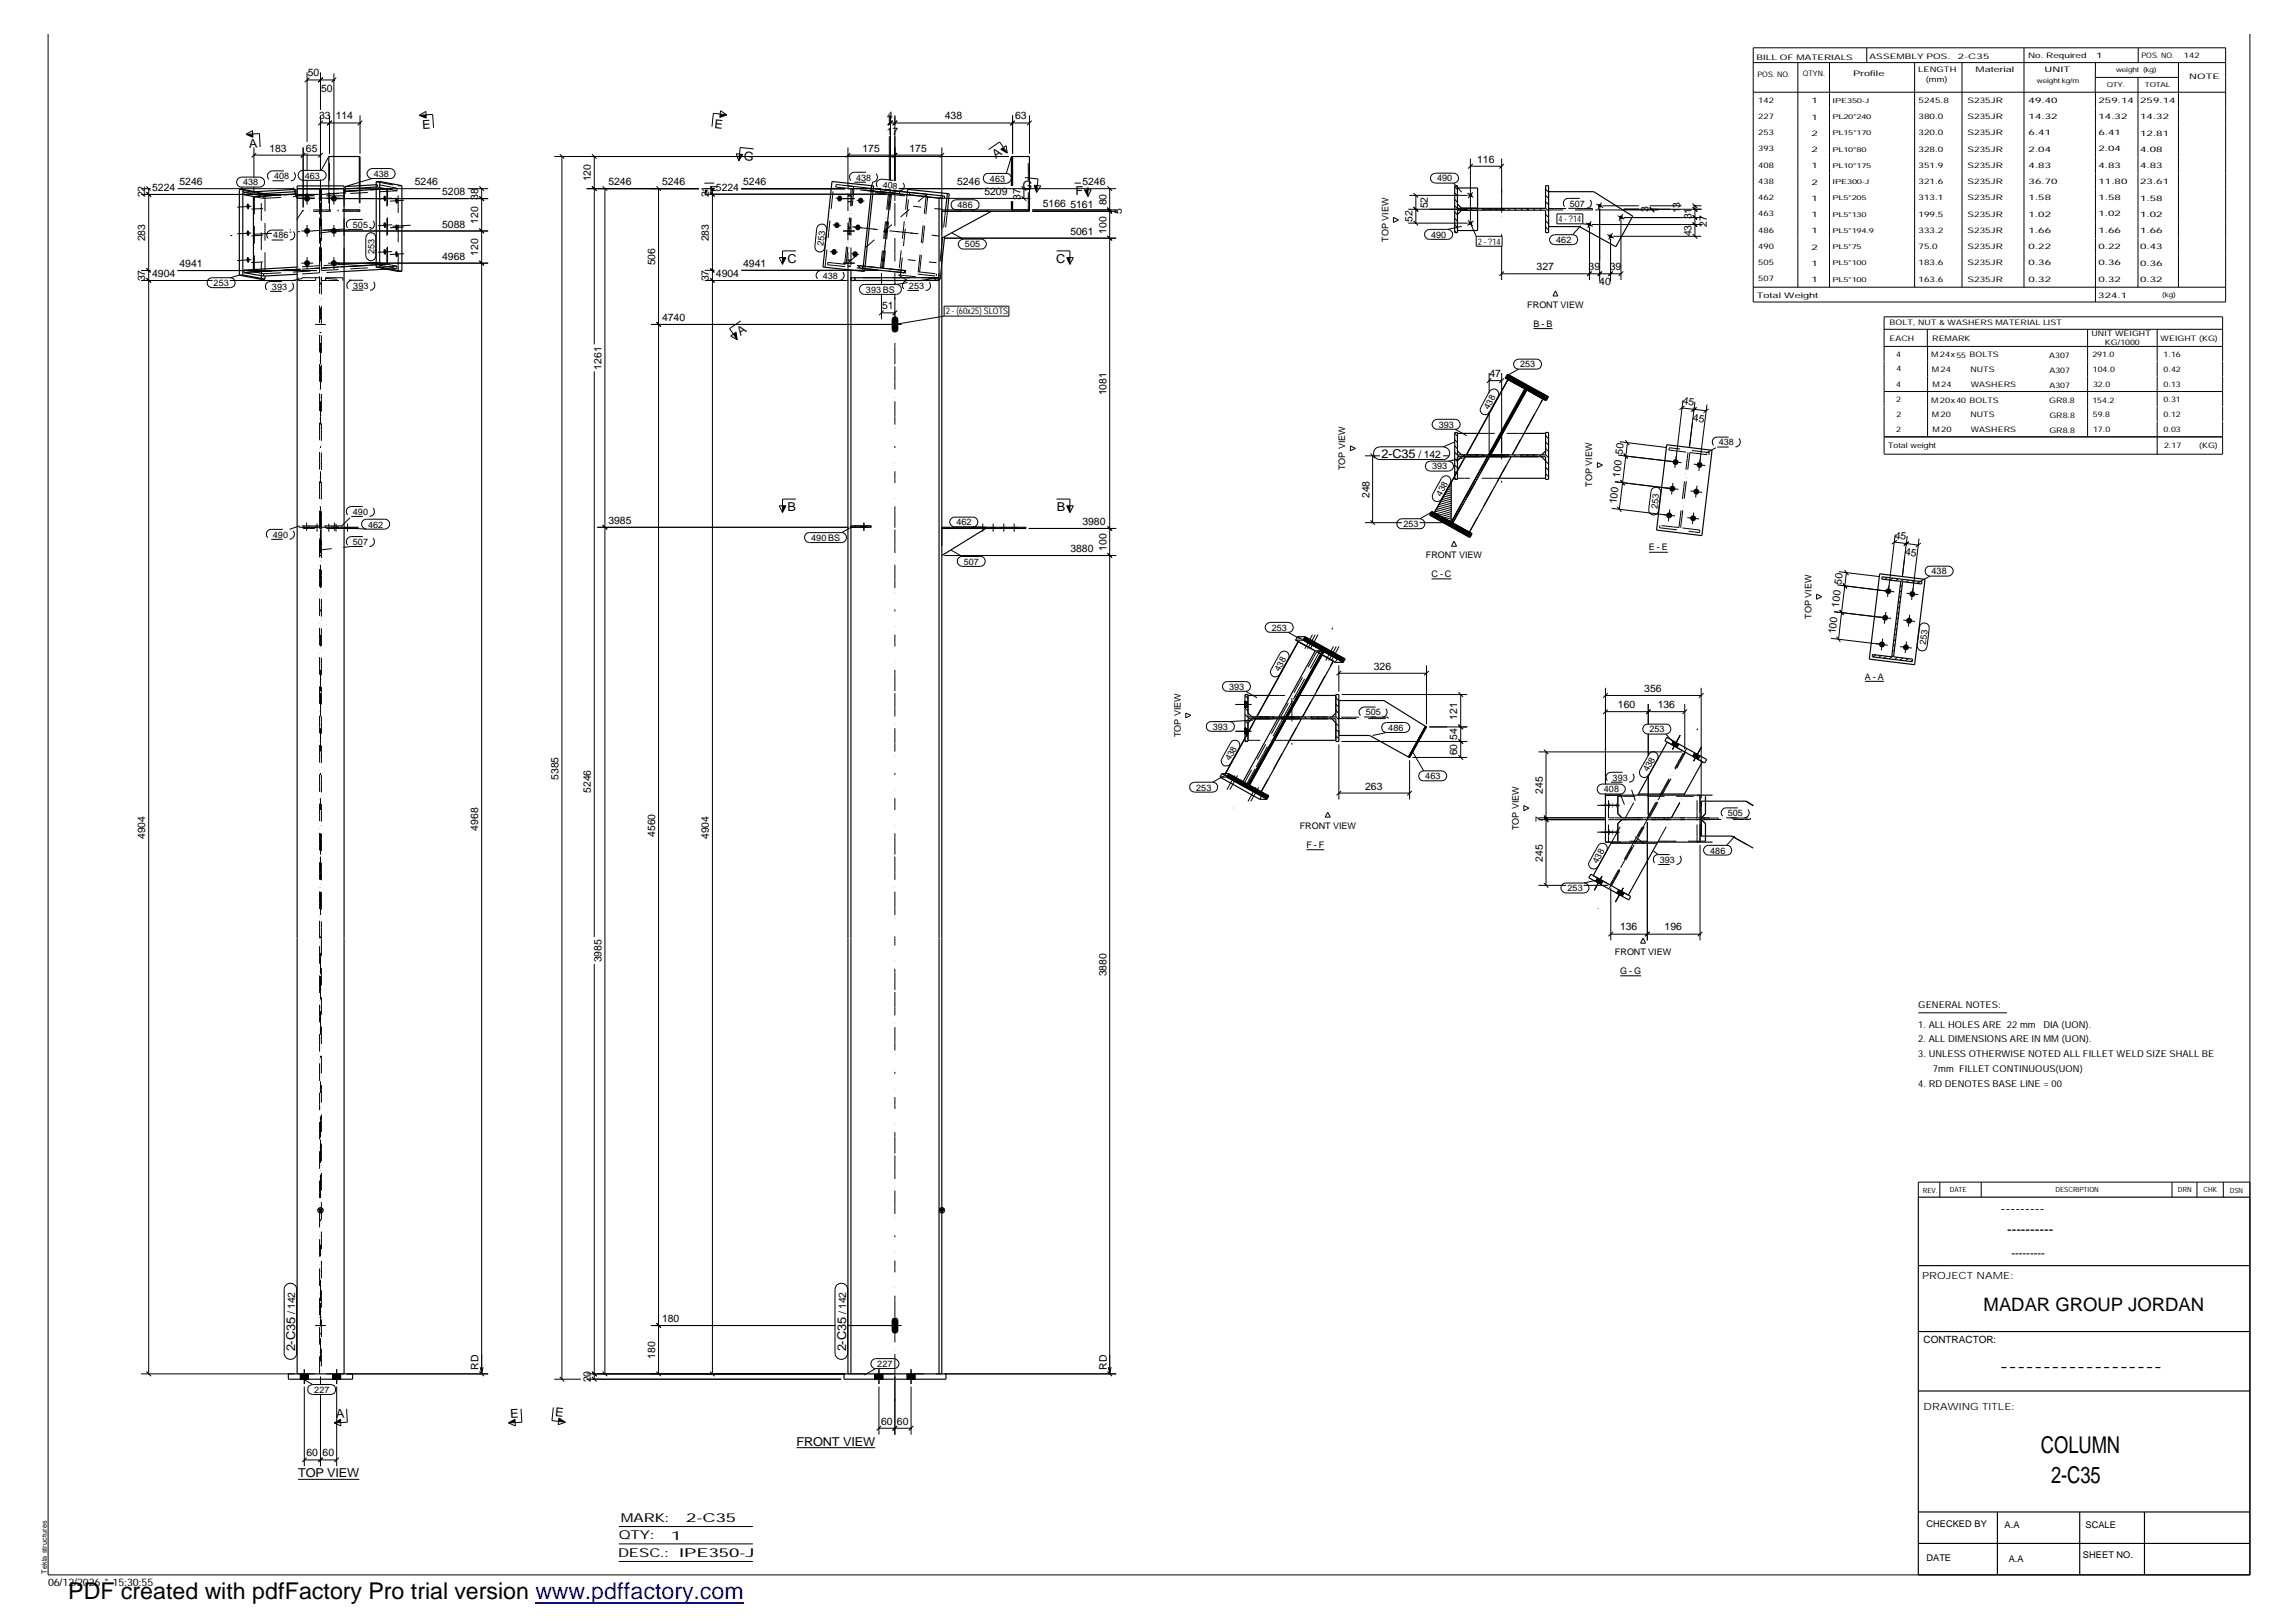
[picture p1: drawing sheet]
<svg xmlns="http://www.w3.org/2000/svg" width="420mm" height="297mm" viewBox="0 0 420 297" stroke-linecap="round" stroke-linejoin="round" font-family="sans-serif">
<defs><g id="words">
<g font-size="4.2">
<text x="373.6" y="265.9">COLUMN</text>
<text x="375.5" y="271.4">2-C35</text>
<text x="12.5" y="292.7">PDF created with pdfFactory Pro trial version www.pdffactory.com</text>
</g>
<text font-size="3.4" x="363.1" y="239.9">MADAR GROUP JORDAN</text>
<g font-size="2.5">
<text x="366.3" y="222.1">---------</text>
<text x="367.5" y="225.9">----------</text>
<text x="366.1" y="250.9">-------------------</text>
</g>
<g font-size="2.2">
<text x="77.3" y="23.7" transform="rotate(-3 77.3 23.7)">E</text>
<text x="130.8" y="23.4" transform="rotate(6 130.8 23.4)">E</text>
<text x="45.6" y="27.2" transform="rotate(-3 45.6 27.2)">A</text>
<text x="136.1" y="29.3" transform="rotate(6 136.1 29.3)">G</text>
<text x="182.3" y="29.1" transform="rotate(-35 182.3 29.1)">A</text>
<text x="129.9" y="35.7">F</text>
<text x="187.2" y="34.7" transform="rotate(6 187.2 34.7)">G</text>
<text x="196.9" y="35.7">F</text>
<text x="144.1" y="48.1">C</text>
<text x="193.4" y="48.1">C</text>
<text x="135.6" y="61.4" transform="rotate(-35 135.6 61.4)">A</text>
<text x="252.9" y="83.8">2-C35</text>
<text x="144.1" y="93.5">B</text>
<text x="193.5" y="93.5">B</text>
<text x="54.1" y="247.3" transform="rotate(-90 54.1 247.3)">2-C35</text>
<text x="154.9" y="247.3" transform="rotate(-90 154.9 247.3)">2-C35</text>
<text x="61.6" y="259.5" transform="rotate(-3 61.6 259.5)">A</text>
<text x="93.5" y="259.5" transform="rotate(-3 93.5 259.5)">E</text>
<text x="101.6" y="259.2" transform="rotate(6 101.6 259.2)">E</text>
<text x="145.8" y="264.6">FRONT VIEW</text>
<text x="54.6" y="270.4">TOP VIEW</text>
<text x="113.3" y="281.8">QTY:</text>
<text x="113.7" y="278.6">MARK:</text>
<text x="122.9" y="281.8">1</text>
<text x="125.6" y="278.6">2-C35</text>
<text x="113.2" y="285">DESC.:</text>
<text x="124.3" y="284.9">IPE350-J</text>
</g>
<text font-size="2.1" x="368.3" y="230.1">---------</text>
<g font-size="1.9">
<text x="56.3" y="14">50</text>
<text x="58.8" y="16.8">50</text>
<text x="58.4" y="21.8">33</text>
<text x="61.5" y="21.8">114</text>
<text x="162.4" y="21.8">4</text>
<text x="173" y="21.8">438</text>
<text x="185.8" y="21.8">63</text>
<text x="49.3" y="27.8">183</text>
<text x="56" y="27.8">65</text>
<text x="157.9" y="27.8">175</text>
<text x="162.3" y="24.7">17</text>
<text x="166.5" y="27.8">175</text>
<text x="270.4" y="29.7">116</text>
<text x="27.9" y="35">5224</text>
<text x="32.9" y="33.9">5246</text>
<text x="75.9" y="33.9">5246</text>
<text x="80.9" y="35.8">5208</text>
<text x="108.2" y="33.2" transform="rotate(-90 108.2 33.2)">120</text>
<text x="111.4" y="33.9">5246</text>
<text x="121.2" y="33.9">5246</text>
<text x="131.1" y="35">5224</text>
<text x="136.1" y="33.9">5246</text>
<text x="175.2" y="33.9">5246</text>
<text x="180.2" y="35.8">5209</text>
<text x="198.2" y="33.9">5246</text>
<text x="26.6" y="36.1" transform="rotate(-90 26.6 36.1)">22</text>
<text x="80.9" y="41.7">5088</text>
<text x="87.5" y="41" transform="rotate(-90 87.5 41)">120</text>
<text x="87.5" y="36.5" transform="rotate(-90 87.5 36.5)">38</text>
<text x="129.8" y="36.1" transform="rotate(-90 129.8 36.1)">21</text>
<text x="186.8" y="36.5" transform="rotate(-90 186.8 36.5)">37</text>
<text x="190.9" y="37.8">5166</text>
<text x="196" y="38.1">5161</text>
<text x="202.6" y="37.6" transform="rotate(-90 202.6 37.6)">80</text>
<text x="205.4" y="39.1" transform="rotate(-90 205.4 39.1)">5</text>
<text x="258.6" y="40.7" transform="rotate(-90 258.6 40.7)">52</text>
<text x="261.4" y="38.1" transform="rotate(-90 261.4 38.1)">52</text>
<text x="301.8" y="38.9" transform="rotate(-90 301.8 38.9)">3</text>
<text x="307.6" y="39.1" transform="rotate(-90 307.6 39.1)">13</text>
<text x="309.7" y="40.2" transform="rotate(-90 309.7 40.2)">31</text>
<text x="312.5" y="41.6" transform="rotate(-90 312.5 41.6)">27</text>
<text x="26.6" y="44.2" transform="rotate(-90 26.6 44.2)">283</text>
<text x="80.9" y="47.6">4968</text>
<text x="87.5" y="46.8" transform="rotate(-90 87.5 46.8)">120</text>
<text x="129.8" y="44.2" transform="rotate(-90 129.8 44.2)">283</text>
<text x="196" y="43">5061</text>
<text x="202.6" y="42.8" transform="rotate(-90 202.6 42.8)">100</text>
<text x="309.7" y="43.3" transform="rotate(-90 309.7 43.3)">43</text>
<text x="26.6" y="51.5" transform="rotate(-90 26.6 51.5)">37</text>
<text x="27.9" y="50.7">4904</text>
<text x="32.9" y="48.9">4941</text>
<text x="120" y="48.6" transform="rotate(-90 120 48.6)">506</text>
<text x="129.8" y="51.5" transform="rotate(-90 129.8 51.5)">37</text>
<text x="131.1" y="50.7">4904</text>
<text x="136.1" y="48.9">4941</text>
<text x="281.3" y="49.4">327</text>
<text x="290.8" y="49.4">39</text>
<text x="292.8" y="52.2">40</text>
<text x="294.7" y="49.4">39</text>
<text x="121.2" y="58.8">4740</text>
<text x="161.5" y="56.6">51</text>
<text x="110.1" y="67.7" transform="rotate(-90 110.1 67.7)">1261</text>
<text x="272.7" y="69">47</text>
<text x="202.6" y="72.4" transform="rotate(-90 202.6 72.4)">1081</text>
<text x="308" y="74" transform="rotate(7 308 74)">45</text>
<text x="309.9" y="77" transform="rotate(7 309.9 77)">45</text>
<text x="259.7" y="83.8">/ 142</text>
<text x="297.1" y="83.3" transform="rotate(-83 297.1 83.3)">50</text>
<text x="296.5" y="87.4" transform="rotate(-83 296.5 87.4)">100</text>
<text x="111.4" y="95.9">3985</text>
<text x="250.7" y="91.2" transform="rotate(-90 250.7 91.2)">248</text>
<text x="296" y="92.3" transform="rotate(-83 296 92.3)">100</text>
<text x="196" y="101.1">3880</text>
<text x="198.2" y="96.2">3980</text>
<text x="202.6" y="100.8" transform="rotate(-90 202.6 100.8)">100</text>
<text x="346.8" y="98.6" transform="rotate(7 346.8 98.6)">45</text>
<text x="348.7" y="101.6" transform="rotate(7 348.7 101.6)">45</text>
<text x="337.1" y="107" transform="rotate(-83 337.1 107)">50</text>
<text x="336.6" y="111.2" transform="rotate(-83 336.6 111.2)">100</text>
<text x="336" y="116.1" transform="rotate(-83 336 116.1)">100</text>
<text x="251.5" y="122.5">326</text>
<text x="266.8" y="131.7" transform="rotate(-90 266.8 131.7)">121</text>
<text x="296.2" y="129.6">160</text>
<text x="301" y="126.6">356</text>
<text x="303.5" y="129.6">136</text>
<text x="266.8" y="135.5" transform="rotate(-90 266.8 135.5)">54</text>
<text x="102.3" y="142.7" transform="rotate(-90 102.3 142.7)">5385</text>
<text x="266.8" y="138.2" transform="rotate(-90 266.8 138.2)">60</text>
<text x="108.2" y="145.1" transform="rotate(-90 108.2 145.1)">5246</text>
<text x="249.9" y="144.5">263</text>
<text x="282.4" y="145.3" transform="rotate(-90 282.4 145.3)">245</text>
<text x="26.6" y="153.6" transform="rotate(-90 26.6 153.6)">4904</text>
<text x="87.5" y="152" transform="rotate(-90 87.5 152)">4968</text>
<text x="120" y="153.2" transform="rotate(-90 120 153.2)">4560</text>
<text x="129.8" y="153.6" transform="rotate(-90 129.8 153.6)">4904</text>
<text x="282.4" y="150.4" transform="rotate(-90 282.4 150.4)">7</text>
<text x="282.4" y="157.7" transform="rotate(-90 282.4 157.7)">245</text>
<text x="296.6" y="170.3">136</text>
<text x="304.8" y="170.3">196</text>
<text x="110.1" y="176.1" transform="rotate(-90 110.1 176.1)">3985</text>
<text x="202.6" y="178.7" transform="rotate(-90 202.6 178.7)">3880</text>
<text x="54.1" y="240.6" transform="rotate(-90 54.1 240.6)">/ 142</text>
<text x="121.2" y="242">180</text>
<text x="154.9" y="240.6" transform="rotate(-90 154.9 240.6)">/ 142</text>
<text x="87.6" y="250.7" transform="rotate(-90 87.6 250.7)">RD</text>
<text x="120" y="248.7" transform="rotate(-90 120 248.7)">180</text>
<text x="202.6" y="250.7" transform="rotate(-90 202.6 250.7)">RD</text>
<text x="108.2" y="253" transform="rotate(-90 108.2 253)">20</text>
<text x="161.3" y="260.7">60</text>
<text x="164.2" y="260.7">60</text>
<text x="56.1" y="266.5">60</text>
<text x="59.1" y="266.5">60</text>
<text x="8.8" y="290.2">06/12/2026 * 15:30:55</text>
</g>
<g font-size="1.8">
<text x="351.9" y="234.1">PROJECT NAME:</text>
<text x="352.2" y="245.8">CONTRACTOR:</text>
<text x="352.2" y="258.1">DRAWING TITLE:</text>
</g>
<g font-size="1.7">
<text x="44.5" y="33.9">438</text>
<text x="50.2" y="32.8">408</text>
<text x="55.8" y="32.7">463</text>
<text x="68.4" y="32.4">438</text>
<text x="156.7" y="33">438</text>
<text x="161.6" y="34.4" transform="rotate(6 161.6 34.4)">408</text>
<text x="181.2" y="33.3">463</text>
<text x="263.1" y="33.2">490</text>
<text x="64.6" y="41.7">505</text>
<text x="175.3" y="38.1">486</text>
<text x="285.3" y="40.7">4- ?14</text>
<text x="287.4" y="37.8">507</text>
<text x="50" y="43.6">486</text>
<text x="68.5" y="46.5" transform="rotate(-90 68.5 46.5)">253</text>
<text x="150.8" y="44.9" transform="rotate(-84 150.8 44.9)">253</text>
<text x="176.7" y="45.3">505</text>
<text x="254.2" y="44.3" transform="rotate(-90 254.2 44.3)">TOP VIEW</text>
<text x="262" y="43.5">490</text>
<text x="270.6" y="44.8">2- ?14</text>
<text x="284.9" y="44.5">462</text>
<text x="39.1" y="52.4">253</text>
<text x="49.8" y="53">393</text>
<text x="64.7" y="52.8">393</text>
<text x="150.6" y="51">438</text>
<text x="158.5" y="53.6">393 BS</text>
<text x="166.4" y="52.9">253</text>
<text x="173.1" y="57.6">2- (60x25) SLOTS</text>
<text x="279.6" y="56.3">FRONT VIEW</text>
<text x="280.8" y="59.8">B - B</text>
<text x="278.3" y="67.3">253</text>
<text x="272.6" y="75" transform="rotate(-61 272.6 75)">438</text>
<text x="263.4" y="78.3">393</text>
<text x="314.7" y="81.5">438</text>
<text x="246.3" y="86" transform="rotate(-90 246.3 86)">TOP VIEW</text>
<text x="262.2" y="85.9">393</text>
<text x="291.5" y="89.1" transform="rotate(-90 291.5 89.1)">TOP VIEW</text>
<text x="64.6" y="94.2">490</text>
<text x="263.8" y="90.9" transform="rotate(-61 263.8 90.9)">438</text>
<text x="303.4" y="93.1" transform="rotate(-83 303.4 93.1)">253</text>
<text x="50" y="98.4">490</text>
<text x="64.6" y="99.7">507</text>
<text x="67.4" y="96.5">462</text>
<text x="148.5" y="99">490 BS</text>
<text x="175.1" y="96.2">462</text>
<text x="256.9" y="96.5">253</text>
<text x="301.9" y="100.7">E - E</text>
<text x="176.4" y="103.4">507</text>
<text x="261" y="102.1">FRONT VIEW</text>
<text x="262.1" y="105.6">C - C</text>
<text x="353.6" y="105.1">438</text>
<text x="331.6" y="113.2" transform="rotate(-90 331.6 113.2)">TOP VIEW</text>
<text x="232.8" y="115.4">253</text>
<text x="352.6" y="118" transform="rotate(-83 352.6 118)">253</text>
<text x="234.2" y="123" transform="rotate(-61 234.2 123)">438</text>
<text x="341.4" y="124.4">A - A</text>
<text x="225" y="126.3">393</text>
<text x="250" y="130.9">505</text>
<text x="216.2" y="134.9" transform="rotate(-90 216.2 134.9)">TOP VIEW</text>
<text x="222" y="133.6">393</text>
<text x="254.2" y="133.8">486</text>
<text x="302" y="134.1">253</text>
<text x="225.2" y="139.3" transform="rotate(-61 225.2 139.3)">438</text>
<text x="260.9" y="142.6">463</text>
<text x="295.2" y="142.9">393</text>
<text x="301.8" y="141.4" transform="rotate(-61 301.8 141.4)">438</text>
<text x="219" y="144.7">253</text>
<text x="293.6" y="145">408</text>
<text x="316.3" y="149.4">505</text>
<text x="238" y="151.7">FRONT VIEW</text>
<text x="239.2" y="155.2">F - F</text>
<text x="278" y="151.9" transform="rotate(-90 278 151.9)">TOP VIEW</text>
<text x="292.5" y="158.1" transform="rotate(-61 292.5 158.1)">438</text>
<text x="303.9" y="157.9">393</text>
<text x="313.1" y="156.2">486</text>
<text x="287" y="163.1">253</text>
<text x="295.7" y="174.8">FRONT VIEW</text>
<text x="296.6" y="178.2">G - G</text>
<text x="351.2" y="184.6">GENERAL NOTES:</text>
<text x="351.2" y="190.8">2. ALL DIMENSIONS ARE IN MM(UON).</text>
<text x="351.2" y="188.1">1. ALL HOLES ARE 22 mm</text>
<text x="374.1" y="188.1">DIA (UON).</text>
<text x="351.2" y="193.5">3. UNLESS OTHERWISE NOTED ALL FILLET WELD SIZE SHALL BE</text>
<text x="353.9" y="196.2">7mm FILLET CONTINUOUS(UON)</text>
<text x="351.2" y="198.9">4. RD DENOTES BASE LINE = 00</text>
<text x="160.6" y="250.2">227</text>
<text x="57.5" y="254.9">227</text>
<text x="352.7" y="279.5">CHECKED BY</text>
<text x="367" y="279.6">A.A</text>
<text x="381.8" y="279.7">SCALE</text>
<text x="352.7" y="285.7">DATE</text>
<text x="367.7" y="285.9">A.A</text>
<text x="381.3" y="285.1">SHEET NO.</text>
</g>
<g font-size="1.4">
<text x="321.6" y="10.9">BILL OF MATERIALS</text>
<text x="342.3" y="10.7">ASSEMBLY POS.</text>
<text x="358.4" y="10.7">2-C35</text>
<text x="371.3" y="10.6">No. Required</text>
<text x="383.8" y="10.6">1</text>
<text x="392" y="10.6">POS. NO.</text>
<text x="399.8" y="10.7">142</text>
<text x="321.7" y="14">POS. NO.</text>
<text x="330" y="14">QTYN.</text>
<text x="339.3" y="13.8">Profile</text>
<text x="351.2" y="13.2">LENGTH</text>
<text x="352.6" y="15">(mm)</text>
<text x="361.7" y="13.2">Material</text>
<text x="374.3" y="13.2">UNIT</text>
<text x="400.8" y="14.4">NOTE</text>
<text x="321.9" y="18.8">142</text>
<text x="321.9" y="21.7">227</text>
<text x="331.6" y="18.9">1</text>
<text x="331.6" y="21.9">1</text>
<text x="351.2" y="18.8">5245.8</text>
<text x="351.2" y="21.8">380.0</text>
<text x="360.2" y="18.8">S235JR</text>
<text x="360.2" y="21.8">S235JR</text>
<text x="371.4" y="18.9">49.40</text>
<text x="371.4" y="21.8">14.32</text>
<text x="384.2" y="18.8">259.14</text>
<text x="384.2" y="21.8">14.32</text>
<text x="391.8" y="18.9">259.14</text>
<text x="391.8" y="21.8">14.32</text>
<text x="321.9" y="24.8">253</text>
<text x="321.9" y="27.7">393</text>
<text x="331.6" y="24.8">2</text>
<text x="331.6" y="27.8">2</text>
<text x="351.2" y="24.8">320.0</text>
<text x="351.2" y="27.8">328.0</text>
<text x="360.2" y="24.8">S235JR</text>
<text x="360.2" y="27.8">S235JR</text>
<text x="371.4" y="24.8">6.41</text>
<text x="371.4" y="27.8">2.04</text>
<text x="384.2" y="24.8">6.41</text>
<text x="384.2" y="27.7">2.04</text>
<text x="391.8" y="24.8">12.81</text>
<text x="391.8" y="27.8">4.08</text>
<text x="321.9" y="30.7">408</text>
<text x="321.9" y="33.6">438</text>
<text x="331.6" y="30.8">1</text>
<text x="331.6" y="33.8">2</text>
<text x="351.2" y="30.7">351.9</text>
<text x="351.2" y="33.7">321.6</text>
<text x="360.2" y="30.7">S235JR</text>
<text x="360.2" y="33.7">S235JR</text>
<text x="371.4" y="30.8">4.83</text>
<text x="371.4" y="33.7">36.70</text>
<text x="384.2" y="30.7">4.83</text>
<text x="384.2" y="33.7">11.80</text>
<text x="391.8" y="30.8">4.83</text>
<text x="391.8" y="33.7">23.61</text>
<text x="321.9" y="36.6">462</text>
<text x="321.9" y="39.6">463</text>
<text x="331.6" y="36.7">1</text>
<text x="331.6" y="39.7">1</text>
<text x="351.2" y="36.7">313.1</text>
<text x="351.2" y="39.7">199.5</text>
<text x="360.2" y="36.6">S235JR</text>
<text x="360.2" y="39.7">S235JR</text>
<text x="371.4" y="36.7">1.58</text>
<text x="371.4" y="39.7">1.02</text>
<text x="384.2" y="36.6">1.58</text>
<text x="384.2" y="39.6">1.02</text>
<text x="391.8" y="36.7">1.58</text>
<text x="391.8" y="39.7">1.02</text>
<text x="321.9" y="42.6">486</text>
<text x="321.9" y="45.5">490</text>
<text x="331.6" y="42.7">1</text>
<text x="331.6" y="45.7">2</text>
<text x="351.2" y="42.6">333.2</text>
<text x="351.2" y="45.6">75.0</text>
<text x="360.2" y="42.6">S235JR</text>
<text x="360.2" y="45.6">S235JR</text>
<text x="371.4" y="42.7">1.66</text>
<text x="371.4" y="45.6">0.22</text>
<text x="384.2" y="42.6">1.66</text>
<text x="384.2" y="45.6">0.22</text>
<text x="391.8" y="42.7">1.66</text>
<text x="391.8" y="45.6">0.43</text>
<text x="321.9" y="48.5">505</text>
<text x="321.9" y="51.5">507</text>
<text x="331.6" y="48.6">1</text>
<text x="331.6" y="51.6">1</text>
<text x="351.2" y="48.6">183.6</text>
<text x="351.2" y="51.5">163.6</text>
<text x="360.2" y="48.5">S235JR</text>
<text x="360.2" y="51.5">S235JR</text>
<text x="371.4" y="48.6">0.36</text>
<text x="371.4" y="51.5">0.32</text>
<text x="384.2" y="48.5">0.36</text>
<text x="384.2" y="51.5">0.32</text>
<text x="391.8" y="48.6">0.36</text>
<text x="391.8" y="51.6">0.32</text>
<text x="321.6" y="54.6">Total Weight</text>
<text x="345.9" y="59.5">BOLT, NUT &amp; WASHERS MATERIAL LIST</text>
<text x="384.1" y="54.5">324.1</text>
<text x="345.9" y="62.4">EACH</text>
<text x="347.1" y="65.3">4</text>
<text x="353.5" y="65.4">M24x55 BOLTS</text>
<text x="353.7" y="62.4">REMARK</text>
<text x="375.2" y="65.4">A307</text>
<text x="382.9" y="61.5">UNIT WEIGHT</text>
<text x="383.1" y="65.4">291.0</text>
<text x="385.4" y="63.1">KG/1000</text>
<text x="395.6" y="62.3">WEIGHT (KG)</text>
<text x="396.1" y="65.3">1.16</text>
<text x="347.1" y="70.9">4</text>
<text x="347.2" y="68">4</text>
<text x="353.7" y="68.1">M24</text>
<text x="353.8" y="70.9">M24</text>
<text x="360.7" y="68.1">NUTS</text>
<text x="360.8" y="70.9">WASHERS</text>
<text x="375.2" y="68.2">A307</text>
<text x="375.2" y="71">A307</text>
<text x="383.2" y="68">104.0</text>
<text x="383.2" y="70.8">32.0</text>
<text x="396.1" y="68.1">0.42</text>
<text x="396.1" y="70.9">0.13</text>
<text x="347.1" y="73.6">2</text>
<text x="347.2" y="76.3">2</text>
<text x="353.5" y="73.7">M20x40 BOLTS</text>
<text x="353.7" y="76.4">M20</text>
<text x="360.7" y="76.4">NUTS</text>
<text x="375.2" y="73.7">GR8.8</text>
<text x="375.2" y="76.5">GR8.8</text>
<text x="383.1" y="73.7">154.2</text>
<text x="383.2" y="76.3">59.8</text>
<text x="396.1" y="73.6">0.31</text>
<text x="396.1" y="76.4">0.12</text>
<text x="345.7" y="82.1">Total weight</text>
<text x="347.1" y="79.1">2</text>
<text x="353.8" y="79.1">M20</text>
<text x="360.8" y="79.1">WASHERS</text>
<text x="375.2" y="79.3">GR8.8</text>
<text x="383.2" y="79.1">17.0</text>
<text x="396.1" y="79.1">0.03</text>
<text x="396.2" y="82">2.17</text>
<text x="402.6" y="81.9">(KG)</text>
</g>
<g font-size="1.3">
<text x="352" y="218.3">REV.</text>
<text x="357" y="218.2">DATE</text>
<text x="376.3" y="218.2">DESCRIPTION</text>
<text x="398.7" y="218.2">DRN</text>
<text x="403.4" y="218.2">CHK</text>
<text x="408.2" y="218.3">DSN</text>
<text x="8.6" y="288" transform="rotate(-90 8.6 288)">Tekla structures</text>
</g>
<g font-size="1.2">
<text x="372.9" y="15.2">weight kg/m</text>
<text x="385.7" y="15.9">QTY.</text>
<text x="387.4" y="13.2">weight (kg)</text>
<text x="392.7" y="15.9">TOTAL</text>
<text x="335.5" y="18.8">IPE350-J</text>
<text x="335.5" y="21.8">PL20*240</text>
<text x="335.5" y="24.8">PL15*170</text>
<text x="335.5" y="27.8">PL10*80</text>
<text x="335.5" y="30.7">PL10*175</text>
<text x="335.5" y="33.7">IPE300-J</text>
<text x="335.5" y="36.7">PL5*205</text>
<text x="335.5" y="39.7">PL5*130</text>
<text x="335.5" y="42.6">PL5*194.9</text>
<text x="335.5" y="45.6">PL5*75</text>
<text x="335.5" y="48.6">PL5*100</text>
<text x="335.5" y="51.5">PL5*100</text>
<text x="395.9" y="54.3">(kg)</text>
</g>
</g></defs>
<g fill="none" stroke="#000" stroke-width=".18">
<path d="M56.2 13.2v12.8M56.2 14.6h4.9M56.6 14.2l-.8 .9M58.7 13.2v6.9M59.1 14.2l-.8 .9M61.1 13.4v24.1M61.6 14.2l-.9 .9M321 8.7h86.5v46.6h-86.5zM321 11.5h86.5M321 16.9h86.5M329.1 11.5v41.1M334.9 11.5v41.1"/>
<path d="M341.8 8.8v2.7M350.5 11.5v41.1M359.2 11.5v41.1M370.5 8.7v43.9M383.6 11.5v5.4M383.6 14.2h15.3M383.6 16.9v38.4M391.4 14.2v38.4M391.5 8.8v2.7M398.8 11.5v41.1M411.9 6.3v281.9h-403.1v-281.9M25.8 34.5h1.8"/>
<path d="M25.8 35.6h32.2M26.8 35.2l.8 .8M26.8 34.1l.8 .8M27.2 34.5v216.9M32.5 34.5h21.4M43.6 32.7l.6-.3h3.3a.91 .91 0 0 1 .9 .9 .91 .91 0 0 1-.9 .9h-3.3a.91 .91 0 0 1-.8-.5 .91 .91 0 0 1 .2-1zM44.2 34.2l.5 1M45 24.6l1.2-.7 .1 1.2zM45 24.6l2.5-.1 .1 2.4M46 37.7l-2.6 .2M46.5 28.4h12.2M46.5 27v5.5"/>
<path d="M46.5 34.2v.8M46.9 28l-.8 .8M54.8 31.4l.3-.2h.4h3.3a.91 .91 0 0 1 .9 .9 .91 .91 0 0 1-.9 .9h-3.3a.94 .94 0 0 1-.8-.6 .94 .94 0 0 1 .1-1zM55.2 36.4h2.1M55.5 27v11M55.9 28l-.8 .8M56.2 28.1v3.1M56.2 32.9v4.6M58.7 22.5h7.2M58.7 21.1v10.1M58.7 32.9v1.1M59.1 28l-.8 .8"/>
<path d="M59.1 22.1l-.8 .8M60.1 36.4h29.3M60.2 28.6l-1.4 2.6M60.3 21.1v7M60.7 22.1l-.8 .8M63.5 34.5h17.1M65.9 21.1v7M66.3 22.1l-.8 .8M67.5 31.1l.6-.3h3.3a.91 .91 0 0 1 .9 1 .91 .91 0 0 1-.9 .9h-3.3a.88 .88 0 0 1-.8-.6 .88 .88 0 0 1 .2-1zM68.1 32.7l-4.9 1.4M71.8 36.3l-2.6 .1M74 36.6l-2.6 .2"/>
<path d="M76.8 21.1l1.2-.7v1.2zM76.8 21.1l2.4-.2 .2 2.5M85.6 34.5h3.8M87.8 35.9l.8 .9-.8-.8M87.8 34.1l.8 .8M88.2 34.5v216.9M101.5 28.6h83.2M102.5 28.2l.8 .8M102.9 28.6v223.8M107.4 34.5h20.6M108.4 34.1l.8 .8M108.4 28.2l.8 .8"/>
<path d="M108.8 28.6v34.4M110.3 34.1l.9 .8M110.7 34.5v216.9M120.2 34.1l.8 .8M120.6 34.5v216.9M129 34.5h1.8M129 35.5h33.3M130 35.1l.8 .9-.8-.8M130 34.1l.8 .8M130.4 34.5v216.9M130.8 33.5h-1.8v.1M131.9 20.3l1.2 .7-1.3 .5z"/>
<path d="M133.1 21l-2.5-.3-.3 2.5M134.8 28.1l1.2 .2-.7 1.1zM135.7 34.5h19M138 27.2l-2.5-.2-.2 2.4M153 36.3l1.4 .1M155.2 28.4h17.2M155.2 27v7M155.7 28l-.9 .8M155.7 34.5h5.6M156.8 36.6l1.4 .2M162.8 22.5h25.7M162.8 21.1v1.8"/>
<path d="M162.8 24.9v8.1M162.8 34.7v.4M163 21.1v11.9M163 34.7v.4M163.2 22.1l-.7 .8M163.4 22.1l-.8 .8M163.5 22.9l.8-.8-.9 .8M163.8 21.1v12M163.8 34.8v.1M164.3 28l-.9 .8M164.5 34.5h39.8M172.4 27v8.8"/>
<path d="M172.8 28l-.8 .8M172.9 36.3h15.7M174.4 36.8l.6-.2h3.4a.91 .91 0 0 1 .8 .9 .91 .91 0 0 1-.8 .9h-3.4a.93 .93 0 0 1-.8-.6 .93 .93 0 0 1 .2-1zM180.3 32l.3-.2 .3-.1h3.3a.91 .91 0 0 1 1 .9 .91 .91 0 0 1-1 1h-3.3a.94 .94 0 0 1-.8-.6 .94 .94 0 0 1 .2-1zM181 27.4l2-1.4 1.4 2M183.2 27.3l1-.6 .2 1.3zM185.2 28.6l-1 3.1M185.4 21.1v7M185.8 22.1l-.8 .8M187 35.9l.9 .8M187 34.1l.9 .8M187.5 34.5v1.8"/>
<path d="M187.6 32.5l2.4 .3-.2 2.4M188.5 21.1v7M188.9 22.1l-.9 .8M189 38.7h15.6M189 38.4h15.6M189.3 33.9l1.2 .1-.7 1.2zM196.7 33.5h1.2M198.5 34.7h1.3l-.6 1.3zM199.2 34.2v1.8M202.7 38.3l.9 .8M202.7 38l.9 .8M202.7 34.1l.9 .8"/>
<path d="M203.2 34.5v216.9M255.1 39.8l.9 .4-.9 .5zM257.8 38.3h10.9M258 35.8h10.7M258.8 37.9l.8 .8M258.8 35.3l.8 .8M259.2 35.8v5M262.2 31.9l.6-.2h3.3a.91 .91 0 0 1 .9 .9 .91 .91 0 0 1-.9 .9h-3.3a.91 .91 0 0 1-.8-.6 .91 .91 0 0 1 .2-1zM266.1 33.5l1.5 1.7M266.3 34.1l.5 .6M266.3 35.3l.5 .6M266.3 36.5l.5 .5"/>
<path d="M266.3 37.7l.8 .8M266.3 38.8l.5 .6M266.3 39.9l.5 .6M267.9 38.1l.4 .4M268.6 35.3l1.1 .8M269.1 38.1l.4 .4M269.2 30.4h5.7M269.2 29v11.4M269.6 35.2l-.8 1.1M269.6 30l-.8 .8M270.3 38.1l.3 .4M271.4 38.1l.3 .4"/>
<path d="M272.6 38.1l.3 .4M273.7 38.1l.4 .4M274.9 38.1l.4 .4M274.9 29v6.2M275.3 30l-.8 .8M276.1 38.1l.3 .4M277.2 38.1l.3 .4M278.4 38.1l.3 .4M279.5 38.1l.4 .4M280.7 38.1l.3 .4M281.9 38.1l.3 .4M283 34.6l.5 .6"/>
<path d="M283 35.8l.5 .5M283 36.9l.5 .6M283 38.1l.5 .5M283 39.2l.5 .6M285 39.1h4.8v1.9h-4.8zM292.1 38.4h11.5M292.3 37.3l1.2 .7M292.9 38.2v13.3M293.2 37.1l-.6 1.2M293.4 37.7h6.6M296.2 39.5l1.1 .6M297.1 39.2l-.7 1.2"/>
<path d="M297.3 38.3h14.2M297.3 39.8h14.4M302 38l.9 .8M302 37.9l.9 .8M302 37.7h5.8M302.4 38.3v.1M309.9 39.4l.8 .8M309.9 37.9l.8 .8M309.9 37.2l.8 .9M309.9 37.7h1.6M310.3 37.7v5.6M25.8 51.3h13.1"/>
<path d="M25.8 49.5h1.8M26.8 50.9l.8 .8M26.8 49.1l.8 .8M32.5 49.5h25.5M38.2 51.1l.6-.3h3.4a.91 .91 0 0 1 .9 .9 .91 .91 0 0 1-.9 .9h-3.4a.91 .91 0 0 1-.8-.5 .91 .91 0 0 1 .2-1zM42.1 51.3h12M43.8 50.4l-1.6 .4M46 42.7l-2.6 .1M46 47.5l-2.6 .2M55.2 42.3h2.1M55.2 48.2h2.1M56.2 41.2v2.1"/>
<path d="M56.2 47.1v2.2M60.1 42.3h29.3M60.1 48.2h29.3M61.1 41.2v2.1M61.1 47.1v2.2M67.3 42.8a.91 .91 0 0 1 1-.1 .91 .91 0 0 1 .5 .8v3.3a.91 .91 0 0 1-.9 .9 .91 .91 0 0 1-.9-.9v-3.3zM71.8 41.1l-2.6 .2M71.8 46l-2.6 .2M74 41.6l-2.6 .1M74 46.4l-2.6 .2M87.8 47.7l.8 .9M87.8 41.9l.8 .8"/>
<path d="M119.2 59.4h45.9M120.2 59l.8 .8M129 51.3h26.3M129 49.5h1.8M130 50.9l.8 .8M130 49.1l.8 .8M135.6 58.7l-2 1.4 1.4 2.1M135.7 49.5h25.2M142.7 47.1h1.2l-.6 1.3zM145.7 45.9h-2.4v2.5M149.9 41.2a.89 .89 0 0 1 1-.1 .89 .89 0 0 1 .4 .9l-.3 3.3a.92 .92 0 0 1-1 .8 .92 .92 0 0 1-.8-1l.3-3.3zM152 46l1.4 .2"/>
<path d="M152.5 41.1l1.4 .2M155.8 46.4l1.4 .2M156.3 41.6l1.4 .1M157.6 52.3l.6-.2h5.9a.91 .91 0 0 1 .9 .9 .91 .91 0 0 1-.9 .9h-5.9a.92 .92 0 0 1-.8-.6 .92 .92 0 0 1 .2-1zM161.4 57.3h2.4M161.4 50v2.1M161.4 53.8v4.6M161.8 56.8l-.8 .9M163.8 50v2.1M163.8 53.8v6.8M164.3 56.8l-.9 .9M166.2 51.7l-2.1 .4"/>
<path d="M171.9 50.8l-3.7 .6M172.8 56h11.9v1.9h-11.9zM172.8 57.9l-9 1.5M172.9 43.6h31.4M174.2 42.6l2.2 1.2M175.7 44.1l.7-.3h3.3a.91 .91 0 0 1 .9 .9 .91 .91 0 0 1-.9 .9h-3.3a.88 .88 0 0 1-.9-.6 .88 .88 0 0 1 .2-.9zM193.4 45.9h2.5v2.5M195.3 47.1h1.2l-.6 1.3zM202.7 43.2l.9 .8M257.8 40.8h10.9M258.8 40.4l.8 .9M261.1 42.3l.6-.3h3.3a.91 .91 0 0 1 .9 .9 .91 .91 0 0 1-.9 .9h-3.3a.88 .88 0 0 1-.8-.5 .88 .88 0 0 1 .2-1z"/>
<path d="M266.3 41.1l.5 .5M266.3 42.3l.3 .3M267.6 41.4l-2.6 .6M268.8 40.3l.8 1.1M269.2 40.8l1.1 2.5M269.7 40.4l-1.1 .9M270.3 43.3h4.7v1.8h-4.7zM274.9 45v6.3M274.9 50.1h21.9M275.3 49.7l-.8 .8M283 40.4l.5 .6M283 41.6l.5 .5"/>
<path d="M284 43.2l.6-.2h3.3a.91 .91 0 0 1 .9 .9 .91 .91 0 0 1-.9 .9h-3.3a.91 .91 0 0 1-.8-.6 .91 .91 0 0 1 .2-1zM284.8 53.2l.4 1h-.9zM289.4 41.3l-1.5 1.7M289.8 41l1.2 .1M290.4 40.8l1.2 .6M291 41.6v9.7M291.3 40.5l-.6 1.2M291.4 49.7l-.8 .8M291.5 41.1h20.2M293.3 49.7l-.8 .8M294.3 42.9l1.1 .7M294.9 43.7v7.8"/>
<path d="M295.2 42.7l-.7 1.1M295.3 49.7l-.9 .8M295.4 43.3h16.1M296.8 40.3v11M297.2 49.7l-.9 .8M309.9 42.8l.8 .9M309.9 40.7l.8 .8M321 52.6h86.5M108.8 68v103.5M133.8 61.5l.9-.7 .3 1.4zM262.5 77l.6-.3h3.3a.91 .91 0 0 1 .9 .9 .91 .91 0 0 1-.9 1h-3.3a.88 .88 0 0 1-.8-.6 .88 .88 0 0 1 .2-1zM266.3 79.3l.5 .5"/>
<path d="M266.4 78.6l2.1 1.1M272.6 69.7h2.3M272.6 68.3v3.6M272.6 75.3v7.4M272.7 71.7a.92 .92 0 0 1 1.2-.4 .92 .92 0 0 1 .4 1.2l-1.6 2.9a.89 .89 0 0 1-1.3 .4 .89 .89 0 0 1-.3-1.2zM273 69.2l-.8 .9M274.7 80l-.4 .1M274.8 79.9l-.4 .1M274.8 80l-.5 .1M274.8 79.1l.5-.1-.5 .2M274.8 79.8l-.4 .2M274.9 79.7l-.5 .2"/>
<path d="M274.9 79.8l-.5 .1M274.9 68.3v14.4M275 79.6l-.5 .1M275 79.7l-.6 .1M275 79.5l-.4 .2M275 79.4l-.4 .2M275 79.5l-.4 .1M275.1 79.4l-.4 .1M275.1 79.4l-.5 .1M275.1 79.3l-.4 .1M275.1 79.4h-.4M275.2 79.2l-.5 .2"/>
<path d="M275.2 79.3l-.5 .1M275.2 79.1l-.4 .2M275.2 79.2l-.5 .1M275.3 78.4l.4-.1-.5 .2 .4-.1M275.3 79.1l-.5 .1M275.3 78.9l-.4 .1M275.3 78.9l-.4 .2M275.3 69.2l-.8 .9M275.4 78.9l-.4 .1M275.4 78.7l-.4 .2M275.4 78.8l-.4 .1M275.5 78.6l-.5 .2"/>
<path d="M275.5 78.6l-.4 .1M275.6 78.4l-.4 .2M275.6 78.5l-.5 .1M275.6 77.7l.5-.1-.5 .2M275.7 78.2l-.4 .1M275.7 78.3l-.4 .1M275.8 78.1l-.5 .2M275.8 78l-.4 .2M275.8 78.1l-.4 .1M275.8 78l-.4 .1M275.8 69.1l.1 .1M275.9 77.9l-.4 .1"/>
<path d="M275.9 69l.1 .3M275.9 68.9l.2 .5M276 77.8l-.5 .1M276 77.8l-.5 .2M276 68.8l.1 .6M276 77.7l-.4 .1M276.1 68.7l.2 .8M276.1 76.9l.4-.1-.4 .2 .4-.1M276.1 77.6l-.4 .1M276.1 68.7l.3 .8M276.1 77.5l-.4 .1M276.1 77.5l-.4 .2"/>
<path d="M276.1 68.6l.3 .9M276.2 77.4l-.4 .1M276.2 77.3l-.4 .1M276.2 77.3l-.4 .2M276.2 68.6l.3 1M276.3 77.2l-.4 .1M276.3 77.2l-.5 .2M276.3 68.7l.3 1M276.4 77.1l-.5 .1M276.4 77l-.4 .2M276.4 76.9l-.4 .1M276.4 76.9l-.4 .2"/>
<path d="M276.4 68.7l.3 1M276.5 68.8l.3 1M276.6 76.7l-.5 .2M276.6 76.6l-.4 .1M276.6 76.7l-.5 .1M276.6 68.8l.3 1M276.7 76.5l-.4 .1M276.7 76.5l-.5 .2M276.7 68.9l.3 1M276.7 75.8l.5-.2-.5 .2M276.7 76.4l-.4 .2M276.8 76.3l-.4 .1"/>
<path d="M276.8 76.4l-.5 .1M276.8 68.9l.3 1M276.9 76.2l-.5 .2M276.9 76.2l-.5 .1M276.9 68.9l.3 1.1M276.9 76.1l-.4 .1M276.9 76.1l-.5 .2M276.9 76l-.4 .1M277 75.9l-.4 .2M277 76l-.5 .1M277 69l.2 1M277 75.8l-.4 .2 .5-.2"/>
<path d="M277 75.9l-.4 .1M277.1 75.8l-.5 .1M277.1 69.1l.3 .9M277.1 75.7l-.4 .1M277.2 69.1l.3 1M277.2 75.6l-.5 .1M277.2 75.5l-.4 .2M277.2 69.2l.3 1M277.3 75.4l-.4 .2M277.3 75.5l-.5 .1M277.3 74.7l.5-.2-.5 .2M277.3 75.3l-.4 .2"/>
<path d="M277.3 75.4l-.4 .1M277.3 69.2l.3 1M277.4 66l.6-.3h3.3a.91 .91 0 0 1 .9 .9 .91 .91 0 0 1-.9 .9h-3.3a.88 .88 0 0 1-.8-.5 .88 .88 0 0 1 .2-1zM277.4 75.3l-.5 .1M277.4 75.2l-.4 .1M277.4 75.2l-.5 .1M277.4 69.3l.3 1M277.5 75.1l-.5 .2M277.5 75.2l-.5 .1M277.5 75l-.4 .2M277.5 75.1l-.5 .1M277.5 75l-.4 .1"/>
<path d="M277.5 69.3l.3 1M277.6 74.9l-.4 .1M277.6 74.9l-.5 .1M277.6 69.4l.3 1M277.7 74.7l-.5 .2M277.7 74.8l-.5 .2M277.7 74.7l-.4 .1M277.7 74.7l-.5 .1M277.7 69.4l.3 1M277.7 74.6l-.4 .1M277.8 74.5l-.4 .1M277.8 69.5l.3 1"/>
<path d="M277.9 74.4l-.4 .1M277.9 74.4l-.5 .1h.4M277.9 69.5l.3 1M277.9 74.3l-.4 .1M277.9 74.3l-.4 .2M278 73.5l.4-.1-.4 .1M278 74.2l-.5 .1M278 74.2l-.5 .2M278 69.6l.3 1M278 67.5l-2.1 1.2M278 74.1l-.4 .1 .4-.1M278.1 74l-.4 .1"/>
<path d="M278.1 74l-.5 .2M278.1 69.6l.2 1M278.1 73.9l-.4 .1M278.1 73.9l-.4 .2M278.2 73.8l-.5 .1M278.2 73.9l-.5 .1M278.2 69.7l.3 1M278.3 73.7l-.5 .1M278.3 73.7l-.6 .2M278.3 69.7l.3 1M278.3 73l.4-.2-.4 .2M278.3 73.6l-.4 .1"/>
<path d="M278.3 73.6l-.5 .2M278.3 73.5l-.4 .1M278.3 69.8l.3 1M278.4 73.4l-.4 .2M278.4 73.5l-.5 .1M278.4 69.8l.3 1M278.5 73.3l-.5 .2M278.5 73.2l-.4 .1M278.5 73.3l-.5 .1 .5-.1M278.5 69.9l.3 1M278.6 73.1l-.5 .2M278.6 73.2l-.5 .1"/>
<path d="M278.6 72.4l.5-.2-.5 .2M278.6 73l-.4 .1M278.6 73.1l-.5 .1M278.6 69.9l.3 1M278.7 72.9l-.4 .2M278.7 73l-.5 .1M278.7 70l.3 1M278.8 72.8h-.4M278.8 72.8l-.5 .1M278.8 70l.3 1M278.8 72.6l-.4 .2M278.8 72.7l-.4 .1"/>
<path d="M278.9 72.5l-.4 .2M278.9 72.6l-.5 .1M278.9 70.1l.3 1M278.9 72.5l-.4 .1M279 70.1l.4 1.1-.3-1M279 72.4l-.4 .1M279 72.4l-.5 .1M279 72.3l-.4 .2M279.1 72.2l-.5 .1M279.1 72.1l-.4 .1M279.1 72.1l-.4 .1h.4M279.2 70.2l.2 1"/>
<path d="M279.2 72l-.4 .1M279.2 72l-.5 .2M279.3 70.3l.3 1-.4 .1M279.3 71.9l-.5 .1M279.3 71.8l-.4 .1M279.3 71.8l-.5 .2M279.4 71.7l-.5 .2M279.4 70.3l.3 1M279.4 71.2h-.1M279.4 71.7l-.5 .1M279.4 71.2l-.2 .1M279.4 71.6l-.4 .1"/>
<path d="M279.4 70.4l.3 1M279.5 71.2l-.3 .1M279.5 71.4l-.4 .2M279.5 71.5l-.5 .2M279.5 71.3l-.3 .1M279.5 71.4l-.4 .1M279.5 70.4l.3 1M279.6 71.3l-.5 .2M279.6 70.5l.3 1M279.7 70.5l.3 1M279.8 70.6l.3 1M279.9 70.6l.3 1"/>
<path d="M280 70.7l.3 1M280.1 70.7l.3 1M280.2 70.8l.3 1M280.3 70.9l.2 .9M280.4 70.9l.3 1M280.5 70.9l.3 1.1M280.5 71l.3 1M280.6 71l.3 1M280.7 71.1l.3 1M280.8 60.1h3.4M280.8 71.1l.3 1M280.9 71.2l.3 1"/>
<path d="M281 71.2l.3 1M281.1 71.3l.3 1M281.2 71.4l.3 .9M281.3 71.4l.3 1M281.4 71.4l.2 1.1M281.5 71.5l.3 1M281.6 71.5l.3 1M281.6 71.6l.3 1M281.7 71.7l.3 .9M281.8 71.7l.3 1M281.9 71.7l.3 1.1M282 71.8l.3 1"/>
<path d="M282.1 71.8l.3 1M282.2 71.9l.3 1M282.3 72l.3 1M282.4 72l.3 1M282.5 72l.2 1.1M282.6 72.1l.3 1M282.7 72.2l.3 .9M282.7 72.2l.3 1M282.8 72.2l.3 1M282.9 72.3l.3 .8M283 79.7l.5 .6M283 72.3l.2 .8"/>
<path d="M283.1 72.4l.2 .6M283.2 72.5l.1 .4M283.3 72.5l.1 .3M283.4 72.5v.2M307.9 74.7l4.4 .5M308.1 73.3l-1.3 10.8M308.4 74.3l-.9 .7M310.2 74.5l-.9 7.4M310.3 73.5l-.2 1.8M310.6 74.6l-.9 .7M312.5 74l-1.3 10.6M312.8 74.8l-.9 .8"/>
<path d="M344.9 63.4h62M344.9 60.3h62M344.9 71.7h62M344.9 80h62M352.8 60.3v3.1M352.9 63.4v16.6M382.2 60.3v19.7M394.9 60.3v5.8M394.9 66.2v8.2M394.9 74.5v2.6M394.9 77.2v5.9M406.9 77.2v5.9h-62"/>
<path d="M406.9 66.1v-8.1h-62v25.1M406.9 66.2v8.2M406.9 74.5v2.6M63.2 96.5v.2M63.6 95.8v1.5M64.1 96.5v.2M64.3 96.7l2.8 .1M66.5 95.3l.6-.3h3.3a.91 .91 0 0 1 .9 .9 .91 .91 0 0 1-.9 .9h-3.3a.92 .92 0 0 1-.8-.5 .92 .92 0 0 1 .2-1zM109.3 96.5h46M110.3 96.1l.9 .8M142.7 92.6h1.2l-.6 1.2zM145.7 91.3h-2.4v2.5"/>
<path d="M147.5 97.7l.3-.2h.4h5.9a.91 .91 0 0 1 .9 .9 .91 .91 0 0 1-.9 .9h-5.9a.94 .94 0 0 1-.8-.6 .94 .94 0 0 1 .1-1zM156.2 96.3l-2.1 1.2M157.6 96.3v.2M158.2 95.7v1.4M158.6 96.3v.2M174.2 94.9l.6-.3h3.3a.89 .89 0 0 1 .9 .9 .89 .89 0 0 1-.9 .9h-3.3a.88 .88 0 0 1-.8-.5 .88 .88 0 0 1 .2-1zM178.1 96.4l2.6 .1M179.5 96.5v.2M179.9 95.8v1.5M180.4 96.5v.2M181.4 96.5v.2M181.8 95.8v1.5"/>
<path d="M182.3 96.5v.2M183.3 96.5v.2M183.8 95.8v1.5M184.3 96.5v.2M185.2 96.5v.2M185.7 95.8v1.5M186.1 96.5v.2M188.3 96.7h16M193.4 91.3h2.5v2.5M195.3 92.6h1.2l-.6 1.2zM202.7 96.3l.9 .8-.8-.7M247.2 81.6l1 .5-1 .4z"/>
<path d="M249.9 95.7h6.8M249.9 83.4h2.7M250.9 95.2l.8 .8M250.9 83l.8 .8M251.3 83.4v12.3M251.8 82.1l.8-.3h11.6a1.16 1.16 0 0 1 1.2 1.1 1.16 1.16 0 0 1-1.2 1.2h-11.6a1.16 1.16 0 0 1-1.1-.7 1.16 1.16 0 0 1 .3-1.3zM256 95.2l.6-.3h3.4a.91 .91 0 0 1 .9 .9 .91 .91 0 0 1-.9 1h-3.4a.88 .88 0 0 1-.8-.6 .88 .88 0 0 1 .2-1zM259.9 95.7h5.4M261.2 84.7l.7-.3h3.3a.91 .91 0 0 1 .9 .9 .91 .91 0 0 1-.9 .9h-3.3a.93 .93 0 0 1-.9-.5 .93 .93 0 0 1 .2-1zM261.9 94.1v.2M261.9 94.1l.1 .2M262 94l.1 .4"/>
<path d="M262 93.9l.2 .6M262 93.8l.3 .7M262 93.8l-2 1.1M262.1 93.7l.3 .9M262.2 93.6l.3 1M262.3 93.7l.3 1M262.4 93.8l.3 1M262.5 93.8l.3 1M262.6 93.9l.3 1M262.7 93.9l.3 1M262.8 94l.3 1M262.9 94l.3 1"/>
<path d="M263 94.1l.3 1M263.1 94.1l.3 1M263.2 94.2l.3 1M263.3 94.2l.3 1M263.4 94.3l.3 1M263.5 94.4l.3 1M263.6 94.4l.3 1M263.7 94.5l.3 1M263.8 94.5l.3 1M263.9 87.5a.92 .92 0 0 1 1.3-.3 .92 .92 0 0 1 .3 1.2l-1.6 2.9a.92 .92 0 0 1-1.2 .4 .92 .92 0 0 1-.4-1.2zM263.9 94.6l.3 1M264 94.6l.3 1"/>
<path d="M264.1 94.7l.3 1M264.2 94.7l.3 1M264.2 83.4h1.1M264.3 94.8l.3 1M264.4 94.8l.3 1M264.5 94.9l.3 1M264.5 94.9l.3 1.1M264.6 95l.3 1M264.8 95.1l.3 1M264.9 95.2l.3 .9M265 95.2l.3 1M265.1 95.2l.3 1.1"/>
<path d="M265.2 95.3l.3 1M265.3 95.3l.3 1M265.4 95.4l.3 1M265.5 95.4l.3 1M265.6 95.5l.3 1M265.7 88.7h-.3M265.7 89.1l-.5 .1M265.7 89.4l-.8 .2M265.7 89.8l-1 .3M265.7 90.2l-1.3 .3M265.7 90.6l-1.5 .4M265.7 91l-1.8 .5"/>
<path d="M265.7 91.3l-2 .6M265.7 91.7l-2.3 .7M265.7 92.1l-2.6 .7M265.7 92.5l-2.8 .8M265.7 92.9l-3.1 .8M265.7 93.2l-2.8 .9M265.7 93.6l-2.3 .7M265.7 94l-1.9 .6M265.7 94.4l-1.4 .4M265.7 94.8l-.9 .2 .2 1M265.7 95.2l-.5 .1M265.7 95.6l.3 1"/>
<path d="M265.9 95.7l.2 .9M265.9 95.7l.3 1M266 95.7l.3 1.1M266.1 95.8l.3 1M266.1 95.4l-.4 .1M266.2 95.8l.3 1M266.2 99l.5 1h-1zM266.3 95.9l.3 1M266.3 80.5l.5 .5M266.3 81.6l.5 .6M266.3 82.8l.8 .8M266.3 83.9l.5 .6"/>
<path d="M266.3 85.1l.5 .5M266.3 86.3l.5 .5M266.3 87.4l.3 .3M266.3 80.9l-2.1 .9M266.4 95l-.5 .1M266.4 96l.3 .9M266.5 96l.3 1M266.6 96l.3 1.1M266.7 94.5l-.5 .1M266.7 96.1l.3 1M266.7 96.2l.3 .9M266.8 96.2l.3 1"/>
<path d="M266.9 94.1l-.5 .1M267 96.3l.2 1M267 96.3l.3 1M267.1 96.3l.3 1.1M267.2 93.6l-.5 .1M267.2 96.4l.3 1M267.3 96.5l.3 .9M267.4 96.5l.3 1M267.4 93.2l-.4 .1M267.5 96.5l.3 1.1M267.6 96.6l.3 1M267.7 92.7l-.5 .1"/>
<path d="M267.7 96.6l.3 1M267.8 96.7l.3 1M267.8 83.8l-2.6 .6M267.8 96.8l.3 1M267.9 83.3l.4 .3M267.9 92.2l-.4 .2M267.9 96.8l.3 1M268.1 96.8l.2 1.1M268.1 96.9l.3 1M268.2 91.8l-.5 .1M268.2 97l.3 .9M268.3 97l.3 1"/>
<path d="M268.4 97.1l.3 1M268.4 91.3l-.4 .2M268.5 97.1l.3 1M268.6 97.1l.3 1.1M268.7 90.9l-.5 .1M268.7 97.2l.3 1M268.8 97.3l.3 1M268.9 97.3l.3 1M268.9 90.4l-.4 .1M268.9 97.4l.3 .8M269 97.4l.2 .7M269.1 83.3l.4 .3"/>
<path d="M269.2 97.5l.1 .5M269.2 89.9l-.5 .2M269.2 97.5l.2 .4M269.3 97.6l.1 .3M269.4 89.5l-.4 .1M269.4 97.6l.1 .2M269.7 89.1l-.5 .1M269.9 88.6l-.4 .1M270.2 88.2l-.5 .1M270.3 83.3l.3 .3M270.4 87.7l-.4 .1M270.7 87.2l-.4 .2"/>
<path d="M270.9 86.8l-.4 .1M271.2 86.3l-.4 .2M271.4 83.3l.3 .3M271.4 85.9l-.4 .1M271.7 85.4l-.4 .1M271.9 84.9l-.4 .2M272.2 84.5l-.4 .2M272.5 84.1l-.5 .1M272.7 83.3l.3-.1-.4 .1 .3 .3M272.7 83.6l-.4 .1M272.7 82.9h.2M272.8 82.8h.1"/>
<path d="M272.9 82.9l-.2 .1h.2M272.9 83h-.2M272.9 83.1l-.3 .1M272.9 83.1h.1M272.9 83.2l-.1 .1M273 82.5l.4-.1-.5 .2M273 83.1l-.5 .2M273 83l-.4 .1M273 83l-.1 .1M273.1 82.9l-.2 .1M273.1 83l-.5 .1M273.1 82.8l-.2 .1"/>
<path d="M273.2 82.8l-.4 .1M273.2 82.8l-.3 .1M273.2 82.7l-.4 .1M273.2 82.7l-.4 .2M273.3 82l.4-.1-.5 .1M273.3 82.6l-.5 .1M273.3 82.7l-.5 .1M273.3 82.5l-.4 .2M273.4 82.4l-.4 .1M273.5 82.2l-.5 .2M273.5 82.3l-.5 .1 .4-.1M273.5 82.2l-.4 .1"/>
<path d="M273.5 82.2l-.5 .1M273.6 82.1l-.5 .1M273.6 82.2h-.5M273.6 81.4l.4-.1-.4 .1M273.6 82l-.4 .2M273.6 81.9l-.4 .2M273.6 82l-.4 .1M273.7 83.3l.4 .3M273.7 81.8l-.4 .1M273.8 81.7l-.5 .2 .5-.1M273.8 81.6l-.4 .2M273.8 81.7l-.5 .1"/>
<path d="M273.9 81.6l-.5 .1M273.9 81.5l-.4 .1M273.9 81.5l-.5 .1M274 81.4l-.4 .1M274 81.4l-.5 .2M274.1 80.5l.4-.1-.4 .1M274.1 81.2l-.5 .2M274.1 81.1l-.5 .2 .5-.1M274.2 81.1l-.5 .1M274.2 81l-.4 .1M274.2 81l-.5 .1M274.2 80.9l-.4 .1"/>
<path d="M274.2 80.9l-.4 .2M274.3 80.8l-.4 .1M274.3 80.8l-.5 .2M274.4 80.7l-.5 .1M274.4 80.7l-.5 .2M274.4 80.6l-.4 .1M274.4 80.6l-.5 .2M274.4 80.5l-.4 .1M274.4 80.5l-.4 .2M274.5 80.4l-.4 .1M274.5 80.5l-.5 .1M274.6 80.3l-.4 .1"/>
<path d="M274.6 80.3l-.5 .2M274.6 80.2l-.4 .1M274.6 80.2l-.4 .2M274.7 80.1l-.5 .1M274.7 80.2l-.5 .1M274.7 80l-.4 .2M274.9 83.3l.4 .3M276.1 83.3l.3 .3M277.2 83.3l.3 .3M278.4 83.3l.3 .3M279.5 83.3l.4 .3M280.7 83.3l.3 .3"/>
<path d="M281.9 83.3l.3 .3M283 80.9l.5 .5M283 82.1l.5 .5M283 83.2l.5 .6M283 84.4l.5 .5M283 85.5l.5 .6M283 86.7l.5 .5M292.4 84.7l1 .4-1 .5zM295.1 93l10 1.3M295.7 88.2l10 1.2M296.1 92.7l.7 1M296.2 83.3l10.1 1.2"/>
<path d="M296.5 80.8l8.6 1.1M296.7 87.9l.7 .9M297.3 83l.7 .9-.7-.9M297.6 80.5l.7 1M297.9 81l-1.4 12.2M302.3 89.6a.9 .9 0 0 1 1.1-.4 .9 .9 0 0 1 .6 1l-.3 3.3a.92 .92 0 0 1-1.1 .8 .92 .92 0 0 1-.8-1.1zM304.5 94.2l2.2 .2M305.1 89.3l2.2 .3M305.7 84.4l2.1 .3M305.7 93.2l-.3 2.2M306.3 88.4l-.3 2.1M306.9 83.5l-.3 2.1"/>
<path d="M308.9 94.7l2.2 .3M309.5 89.9l2.1 .2M310.1 84.9l2.1 .3M310.1 93.8l-.3 2.1M310.7 88.9l-.3 2.1M311.3 84l-.3 2.2M346.8 99.2l4.4 .6M347 97.8l-1.2 9.9M347.3 98.9l-1 .7M349 99.1l-.7 6.4M349.2 98.1l-.2 1.8M349.5 99.1l-1 .8"/>
<path d="M351.3 98.6l-1.3 11.2M351.7 99.4l-1 .7M172.9 101.7h31.4M174.1 100.7l2 1.1M175.5 102.1l.6-.3h3.4a.91 .91 0 0 1 .9 1 .91 .91 0 0 1-.9 .9h-3.4a.92 .92 0 0 1-.8-.6 .92 .92 0 0 1 .2-1zM202.7 101.2l.9 .9M231.9 114.2l.6-.3h3.3a.91 .91 0 0 1 1 .9 .91 .91 0 0 1-1 .9h-3.3a.88 .88 0 0 1-.8-.5 .88 .88 0 0 1 .2-1zM234.5 119.4a.9 .9 0 0 1 1.2 0 .9 .9 0 0 1 .2 1.1l-1.6 2.9a.9 .9 0 0 1-1.3 .4 .9 .9 0 0 1-.3-1.3zM235.8 115.7l2.2 1.2M238.6 117.1l.1 .1M238.7 117l.1 .3M238.7 116.9l.1 .4"/>
<path d="M238.8 116.8l.1 .6M238.8 116.7l.3 .7M238.9 116.6l.2 .9M238.9 116.5l.3 1M239 116.6l.3 1M239.1 116.6l.3 1M239.2 116.7l.3 1M239.3 116.7l.3 1M239.4 116.8l.3 1M239.5 116.8l.3 1M239.6 116.9l.3 1M239.6 117l.3 .9"/>
<path d="M239.8 117l.2 1M239.9 117l.3 1.1M239.9 117.1l.3 1M240 117.1l.3 1M240.1 117.2l.3 1M240.2 117.2l.3 1M240.3 116.1l-1.4 2.6M240.3 117.3l.3 1M240.4 117.3l.3 1M240.5 117.4l.3 1M240.6 117.4l.3 1M240.7 117.5l.3 1"/>
<path d="M240.7 117.5l.3 1.1M240.8 116.1l-1.4 2.6M240.9 117.6l.2 1M241 117.6l.3 1M241 117.7l.3 1M241.1 117.8l.3 .9M241.2 117.8l.3 1M241.3 117.8l.3 1.1M241.3 116.1l-1.4 2.6M241.4 117.9l.3 1M241.5 117.9l.3 1M241.6 118l.3 1"/>
<path d="M241.7 118.1l.3 1M241.8 118.1l.3 1M241.8 119.7l.4-.1-.5 .2M241.9 118.1l.2 1.1M242 118.2l.2 1h-.2M242 119.9l-.4 .1M242 120l-.4 .1M242.1 118.3l.3 .9-.4 .2M242.1 119.8l-.5 .2M242.1 119.9l-.5 .1M242.1 119.7l-.4 .2M242.1 119.8l-.5 .1"/>
<path d="M242.1 118.3l.3 1M242.1 119.7l-.4 .1M242.2 119.2h-.1M242.2 118.3l.3 1.1M242.2 119.6l-.4 .1M242.3 119.2l-.3 .1M242.3 119.5l-.4 .1M242.3 119.5l-.5 .1 .4-.1M242.3 118.4l.3 1M242.3 119.4l-.4 .1M242.4 119.3l-.5 .2 .5-.1M242.4 118.4l.3 1.1"/>
<path d="M242.4 119.3l-.5 .1M242.5 118.5l.3 1M242.6 118.6l.3 .9M242.7 118.6l.3 1M242.8 118.6l.3 1.1M242.9 118.7l.3 1M243 118.8l.2 .9M243.1 118.8l.2 1M243.2 118.9l.3 1M243.3 118.9l.3 1.1M243.4 119l.3 1M243.5 119.1l.3 .9"/>
<path d="M243.6 119.1l.3 1M243.7 119.2l.3 1M243.8 119.2l.3 1M243.9 119.3l.3 1M244 119.3l.3 1M244.1 119.4l.2 1M244.1 118.3l-1.4 2.6M244.2 119.4l.2 1M244.3 119.5l.3 1M244.4 119.6l.3 1M244.5 119.6l.3 1M244.6 119.7l.3 1"/>
<path d="M244.6 118.3l-1.4 2.6M244.7 119.7l.3 1M244.8 119.7l.3 1.1M244.9 119.8l.3 1M245 119.9l.3 1M245.1 119.9l.3 1M245.2 120l.2 1M245.2 118.3l-1.4 2.6M262.1 105.9h3.6M301.9 101.1h3.5M332.6 108.7l.9 .5-.9 .5zM335.2 116.8l8.8 1.1"/>
<path d="M335.8 112l8.8 1M336.2 116.5l.7 1M336.3 107l8.9 1.1M336.6 104.6l7.4 .9M336.8 111.7l.7 .9M337.4 106.8l.7 .9-.7-.9M337.7 104.3l.7 1M338 104.8l-1.4 12.2M343.4 119.8l-.5 .4M343.5 117.8l2.1 .3M344 112.9l2.2 .3M344.4 120l-.5 .3"/>
<path d="M344.6 108.1l2.2 .2M344.7 116.9l-.3 2.1M345.3 112l-.3 2.2M345.5 105.7l-.5 .4M345.8 107.1l-.2 2.1M346.5 105.8l-.5 .4M346.7 120l-.8 .6M346.8 119l-.3 .2M346.9 118l-.3 .3M347 117l-.3 .3M347.2 116l-.4 .3M347.3 115l-.4 .3"/>
<path d="M347.4 114l-.4 .3M347.5 105.9l-.5 .4M347.5 113.1l-.3 .3M347.6 112.1l-.3 .2M347.8 111.1l-.4 .3M347.9 110.1l-.4 .3M347.9 118.3l2.1 .3M348 109.1l-.4 .3M348.1 108.1l-.3 .3M348.2 107.1l-.3 .3M348.4 113.5l2.2 .2M348.5 106l-.5 .5"/>
<path d="M349 108.6l2.2 .2M349 117.4l-.2 2.1M349.5 106.2l-.5 .3M349.6 112.5l-.2 2.2M350.5 106.3l-.5 .4M351.5 106.4l-.6 .4M351.5 114.5a.92 .92 0 0 1 1.1-.4 .92 .92 0 0 1 .6 .9l-.4 3.3a.92 .92 0 0 1-1 .8 .92 .92 0 0 1-.8-1zM352.7 103.9l.3-.2 .4-.1h3.3a.91 .91 0 0 1 .9 .9 .91 .91 0 0 1-.9 .9h-3.3a.94 .94 0 0 1-.9-.5 .94 .94 0 0 1 .2-1zM353.4 105.4l-2.2 1.2M217.1 130.5l.9 .4-.9 .5zM221.1 132.3l.6-.2h3.4a.89 .89 0 0 1 .9 .9 .89 .89 0 0 1-.9 .8h-3.4a.88 .88 0 0 1-.8-.5 .88 .88 0 0 1 .2-1zM224.1 125l.6-.3h3.3a.89 .89 0 0 1 .9 .9 .89 .89 0 0 1-.9 .9h-3.3a.88 .88 0 0 1-.8-.5 .88 .88 0 0 1 .2-1z"/>
<path d="M225.5 135.7a.92 .92 0 0 1 1.2 0 .92 .92 0 0 1 .2 1.1l-1.6 2.9a.92 .92 0 0 1-1.3 .4 .92 .92 0 0 1-.3-1.3zM226.2 133.8h2.9M226.2 128.9h2.9M227.9 127.3l.6 .5M227.9 128.4l.6 .6M227.9 129.6l.6 .5M227.9 130.8l.8 .8M227.9 131.9l.6 .5M227.9 133.1l.6 .5M227.9 134.2l.6 .6M227.9 135.4l.3 .3M227.9 134.4h.6"/>
<path d="M227.9 133.3h.6M227.9 129.5h.6M227.9 128.4h.6M228 126.5l2.1 1.2M229.4 131.8l-4.3 .3M229.5 131.2l.4 .4M230.6 139.6h.5l-.5 .1M230.7 131.2l.4 .4M230.7 139.5l.4-.1-.4 .2M230.8 139.9l-.4 .1M230.8 139.9l-.4 .2M230.9 139.9l-.4 .1 .4-.1"/>
<path d="M230.9 139.8l-.4 .1M231 139.7l-.5 .1M231 139.7l-.5 .2M231 139.6l-.4 .2M231.1 139.5l-.4 .1M231.2 139.3l-.4 .2M231.2 139.2l-.4 .1M231.2 139.3l-.4 .1M231.3 139.1l-.4 .1M231.3 139.1l-.5 .2 .5-.1M231.4 138.4l.4-.2-.5 .3M231.4 139.1l-.5 .1"/>
<path d="M231.4 138.9l-.4 .2M231.4 139l-.5 .1M231.4 138.9l-.4 .1M231.5 138.8l-.5 .2M231.5 138.7l-.4 .1M231.5 138.8l-.4 .1M231.6 138.6l-.5 .2M231.6 138.5l-.4 .2M231.6 138.6l-.4 .1M231.6 137.8l.5-.1-.5 .2M231.6 138.5l-.4 .1M231.7 138.4l-.4 .1"/>
<path d="M231.7 138.5l-.5 .1M231.8 137.6l.4-.2-.4 .2M231.8 138.2l-.4 .1M231.9 131.2l.3 .4M231.9 138.1l-.5 .2M231.9 138.2h-.5M231.9 138l-.4 .2M231.9 138.1l-.4 .1M231.9 138l-.4 .1M232 137.9l-.4 .1M232 137.9l-.5 .1M232 137.8l-.4 .1"/>
<path d="M232.1 137.8l-.5 .2M232.1 137.7l-.4 .1M232.2 137.6l-.5 .1M232.2 137.5l-.4 .1M232.2 137.5l-.5 .2M232.3 137.4l-.4 .1M232.3 137.4l-.5 .1M232.3 137.3l-.4 .1M232.4 137.2l-.5 .1M232.4 137.2l-.5 .2M232.4 137.1l-.4 .1M232.5 137.1l-.5 .1"/>
<path d="M232.5 137.1l-.6 .2M232.5 137l-.4 .1M232.5 137l-.5 .1M232.5 136.9l-.4 .1M232.5 136.9l-.4 .2M232.6 136.8l-.4 .1M232.6 136.8l-.5 .2M232.6 136.1l.4-.1-.5 .2M232.6 136.8h-.4M232.7 136.7l-.5 .1M232.7 136.7l-.5 .2M232.7 136.6l-.4 .1"/>
<path d="M232.7 136.6l-.5 .2M232.7 135.8l.5-.1-.5 .2M232.7 136.5l-.4 .1M232.8 136.4l-.4 .2M232.8 136.5l-.5 .1M232.8 136.4l-.4 .1M232.9 136.3l-.4 .1M232.9 136.3l-.5 .2M232.9 136.2l-.4 .1M233 136.1l-.5 .2M233 136.2l-.5 .1M233 136.1l-.4 .1"/>
<path d="M233 131.2l.4 .4M233.1 136l-.5 .1M233.1 135.8l-.4 .2M233.1 135.9l-.4 .1 .4-.1M233.2 135.8l-.5 .1M233.3 135l.4-.1-.5 .1M233.3 135.6l-.5 .1M233.3 135.7l-.5 .1M233.3 135.5l-.4 .2M233.3 134.8l.5-.1-.5 .1M233.3 135.5l-.4 .1M233.4 135.4l-.4 .1"/>
<path d="M233.4 135.4l-.5 .1M233.5 135.2l-.5 .2M233.5 135.3l-.5 .1 .4-.1M233.5 135.2l-.4 .1M233.5 135.2l-.5 .1M233.6 135.1l-.5 .1M233.6 135l-.4 .1M233.6 134.9l-.4 .2M233.6 135l-.5 .2M233.7 134.8l-.4 .1M233.8 134.7l-.5 .2 .4-.1M233.8 134.6l-.4 .2"/>
<path d="M233.8 134.6l-.4 .1M233.9 133.8l.4-.1-.5 .2M233.9 134.5l-.4 .1M233.9 134.5l-.5 .1M233.9 134.4l-.4 .1M233.9 134.4l-.4 .2M234 134.3l-.4 .1M234 134.3l-.5 .2M234.1 134.2l-.5 .1M234.1 134.2l-.5 .2M234.1 134.1l-.4 .1M234.1 134.1l-.5 .2"/>
<path d="M234.1 134l-.4 .1M234.2 131.2l.3 .4M234.2 133.9l-.4 .1M234.2 133.9l-.5 .2M234.3 133.8l-.5 .1M234.3 133.8l-.5 .2M234.4 133.7l-.5 .1M234.4 133.6l-.5 .2 .5-.2M234.4 133.5l-.4 .1M234.4 133.5l-.4 .2M234.5 133.4l-.4 .1M234.5 133.5l-.5 .1"/>
<path d="M234.5 133.3l-.4 .2M234.6 133.3l-.5 .1M234.6 133.2l-.4 .1M234.7 133.1l-.5 .1M234.7 133.1l-.5 .2M234.7 133l-.4 .2M234.7 133l-.4 .1M234.8 132.9l-.4 .1M234.8 132.9l-.5 .1M234.8 132.8l-.4 .2M234.9 132.7l-.5 .1M234.9 132.7l-.5 .2"/>
<path d="M234.9 132.6l-.4 .2M234.9 132.6l-.4 .1M235 132.4l-.4 .1M235 132.4l-.4 .2 .4-.1M235.1 132.4l-.4 .1M235.1 132.2l-.4 .2M235.1 132.3l-.4 .1M235.2 131.6h.1M235.2 132.1l-.4 .1M235.2 132.2l-.5 .1 .5-.1M235.3 131.6h-.2h.3M235.3 131.9l-.4 .1"/>
<path d="M235.3 132l-.5 .2M235.4 131.8l-.5 .2M235.4 131.7l-.4 .2M235.4 131.8l-.4 .1M235.5 131.6l-.5 .2M235.5 131.6l-.4 .1M235.6 130.8h.1M235.6 130.8h-.1M235.6 131.2h.1M235.7 130.9h-.2M235.7 130.9l-.2 .1M235.7 131h-.2"/>
<path d="M235.7 131.1l-.4 .1 .4 .4M235.7 131.1h.1M235.8 131.1l-.4 .1M235.8 131.2h-.3M235.8 131l-.1 .1M235.8 131l-.4 .1M235.8 131l-.4 .2M235.9 130.9l-.2 .1M235.9 130.9l-.5 .1M235.9 130.8l-.2 .1M235.9 130.9h-.2M236 130.8l-.5 .1"/>
<path d="M236 130.8l-.3 .1M236 130.7l-.4 .1M236.1 129.9l.4-.1-.4 .1M236.1 130.6l-.5 .1M236.1 130.6l-.5 .2M236.1 130.5l-.4 .1M236.1 130.5l-.5 .2M236.2 130.4l-.4 .1M236.2 130.4l-.5 .1M236.2 130.3l-.4 .1M236.2 130.3l-.4 .2M236.3 130.2l-.5 .2"/>
<path d="M236.3 130.2l-.5 .1M236.3 130.1l-.4 .1M236.3 130.1l-.5 .2M236.4 129.4l.4-.2-.5 .2M236.4 130l-.4 .1M236.4 130l-.5 .2M236.4 129.9l-.4 .1M236.4 129.9l-.4 .2M236.5 129.8l-.4 .1M236.5 129.9l-.5 .1M236.5 131.2l.4 .4M236.6 129.7l-.5 .2"/>
<path d="M236.6 129.6l-.4 .1M236.6 129.7l-.5 .1 .5-.1M236.6 129.5l-.4 .2M236.7 128.8l.5-.1-.6 .2M236.7 129.5l-.4 .1M236.7 129.4l-.4 .1M236.7 129.4l-.5 .2M236.8 129.3l-.5 .1M236.8 129.4l-.5 .1M236.9 129.1l-.5 .1 .5-.1M236.9 129.2l-.5 .1M236.9 129.1l-.4 .1"/>
<path d="M236.9 129l-.4 .1M237 128.9l-.4 .2M237 129l-.5 .1M237 128.2l.4-.1-.4 .2M237 128.8l-.4 .2M237 128.9l-.4 .1M237.1 128.8l-.5 .1M237.2 128.6l-.5 .2M237.2 128.6l-.4 .1M237.2 128.6l-.5 .1M237.2 128.5l-.4 .1M237.3 128.4l-.4 .1"/>
<path d="M237.3 128.3l-.4 .2M237.3 128.4l-.5 .2M237.4 128.3l-.5 .1M237.4 128.2l-.4 .1M237.4 128.2l-.5 .1M237.5 128l-.4 .2M237.5 128.1l-.5 .1M237.5 128l-.4 .1M237.6 127.9l-.4 .1M237.6 127.9l-.5 .1M237.6 127.8l-.4 .1M237.6 127.8l-.4 .2"/>
<path d="M237.7 131.2l.3 .4M237.7 127.1l.4-.1-.5 .2M237.7 127.7l-.5 .1M237.7 127.7l-.4 .1M237.7 127.7l-.5 .2M237.7 127.6l-.4 .1M237.8 127.5l-.4 .1M237.8 127.5l-.5 .2M237.8 127.4l-.4 .1M237.9 127.4l-.5 .1M237.9 127.3l-.4 .1M237.9 127.3l-.5 .2"/>
<path d="M238 126.5l.4-.1-.5 .2M238 127.2l-.5 .1M238 127.2l-.5 .2M238 127.1l-.4 .1M238 127l-.4 .2M238.1 126.9l-.4 .2M238.2 126.8l-.5 .1M238.2 126.9l-.5 .1 .4-.1M238.2 126.7l-.4 .2M238.3 126.7l-.5 .1M238.3 126.6l-.4 .1M238.3 126.6l-.5 .2"/>
<path d="M238.3 126.5l-.4 .1M238.4 126.4h-.4M238.5 126.3l-.5 .1M238.5 126.3l-.5 .2M238.5 126.2l-.4 .2M238.5 126.1l-.4 .1M238.5 126.1l-.4 .2M238.6 125.4l.4-.1-.5 .2M238.6 126.1l-.4 .1M238.6 126l-.4 .1M238.7 125.9l-.4 .1M238.7 125.9l-.4 .2"/>
<path d="M238.7 125.8l-.4 .2M238.8 125.7l-.5 .1h.5M238.8 131.2l.4 .4M238.8 125.6l-.4 .1M238.8 125.6l-.4 .2M238.9 125.5l-.4 .2M238.9 125.4l-.4 .1M238.9 125.5l-.4 .1M239 125.4l-.5 .1M239.1 125.3l-.5 .1M239.1 125.1l-.4 .2M239.1 125.2l-.5 .1"/>
<path d="M239.1 125.1l-.4 .1M239.2 125l-.4 .1M239.2 125l-.5 .2M239.2 124.3l.4-.2-.4 .3M239.3 124.8l-.5 .2M239.3 124.9l-.5 .1h.4M239.3 124.7l-.4 .2M239.3 124.8l-.4 .1M239.4 124.7l-.5 .1M239.4 124.6l-.4 .1M239.5 124.4l-.4 .2M239.5 124.5l-.5 .2"/>
<path d="M239.5 123.7l.4-.1-.4 .2M239.5 124.4l-.4 .1M239.6 124.3l-.5 .1M239.6 124.3l-.5 .2M239.7 124.1l-.4 .1M239.7 124l-.4 .1M239.7 124l-.4 .2M239.8 123.9l-.4 .1M239.8 123.9l-.4 .2M239.9 123.1l.4-.1-.5 .2M239.9 123.8l-.5 .1M239.9 123.7l-.4 .1"/>
<path d="M239.9 123.7l-.5 .2M240 131.2l.3 .4M240 123.6h-.4M240 123.5l-.4 .1M240 123.5l-.5 .2M240.1 123.4l-.5 .1M240.1 123.4l-.5 .2M240.1 123.3l-.4 .1M240.1 123.3l-.5 .2M240.2 123.3l-.5 .1M240.2 123.2l-.5 .1M240.2 123.1l-.4 .1"/>
<path d="M240.2 123.1l-.4 .2M240.3 123l-.4 .1M240.4 122.8l-.4 .1M240.4 122.8l-.5 .2 .4-.1M240.5 122.7l-.5 .1M240.5 122.8l-.5 .1M240.5 122.6l-.4 .2M240.5 122.5l-.4 .2M240.5 122.6l-.4 .1M240.6 122.5l-.4 .1M240.6 122.4l-.4 .1M240.6 122.5l-.5 .1"/>
<path d="M240.7 122.3l-.5 .2M240.7 122.4l-.5 .1M240.7 122.2l-.4 .2M240.7 122.3l-.5 .1M240.7 122.2l-.4 .1M240.8 122.1l-.4 .1M240.8 122.2h-.5M240.8 122l-.4 .2M240.9 121.9l-.4 .2M240.9 122l-.5 .1M240.9 121.9l-.4 .1M241 121.7l-.4 .2"/>
<path d="M241 121.8l-.5 .1 .5-.1M241 121.7l-.4 .1M241.1 121.6l-.4 .1M241.1 121.6l-.5 .1M241.1 131.2l.4 .4M241.1 121.5l-.4 .2M241.2 121.4l-.5 .2M241.2 121.5l-.5 .1M241.2 121.4l-.4 .1M241.2 121.4l-.5 .1M241.3 121.3l-.5 .1M241.3 121.2l-.4 .1"/>
<path d="M241.3 121.2l-.5 .2M241.3 121.1l-.4 .1 .5-.1M241.3 121.1l-.4 .2M241.4 121.1l-.4 .1M241.4 120.3l.5-.1-.5 .2M241.4 121l-.4 .1M241.5 120.9l-.5 .1M241.5 120.9l-.5 .2M241.5 120.8l-.4 .1M241.5 120.8l-.5 .2M241.6 120.8h-.5M241.6 120.7l-.5 .2"/>
<path d="M241.6 120.6l-.4 .1M241.6 120.6l-.4 .2 .4-.1M241.7 120.5l-.4 .1M241.7 120.6l-.5 .1M241.7 120.4l-.4 .2M241.8 120.4l-.5 .1M241.8 120.3l-.4 .1M241.8 120.3l-.5 .2M241.9 120.2l-.5 .1M241.9 120.1l-.4 .1M242 120l-.5 .2 .4-.1M242.3 131.2l.4 .4"/>
<path d="M243.5 131.2l.3 .4M244.6 127.7l.5 .6M244.6 128.9l.5 .5M244.6 130l.5 .6M244.6 131.2l.5 .5M244.6 132.4l.5 .5M244.6 133.5l.5 .6M244.6 134.7l.5 .5M245.1 121.8v4.8M245.1 136.2v10.1M245.1 123.2h16.1M245.3 120l.2 1"/>
<path d="M245.4 120.1l.2 .7M245.5 120.2l.3 1M245.5 122.8l-.8 .8M245.6 120.8l.1 .3M245.6 120.2l.3 1M245.6 135.7h23M245.6 127.1h23M245.7 120.3l.3 .8M245.8 120.3l.2 .7M245.9 120.4l.2 .5M246 120.4l.1 .4M246.1 120.5l.1 .3"/>
<path d="M246.2 120.5v.2M253.2 132.5l.7-.3h3.3a.91 .91 0 0 1 .9 .9 .91 .91 0 0 1-.9 1h-3.3a.93 .93 0 0 1-.9-.6 .93 .93 0 0 1 .2-1zM253.9 134.1l-2.6 .5M258.1 139.1v7.2M258.1 138.5l-.1 .1M258.1 138.6h.1M258.1 138.5h-.2M258.1 138.5l-.2 .1M258.2 138.4l-.3 .1M258.2 138.5h-.3M258.2 138.3l-.3 .2 .3-.1M258.3 137.8l.3-.1-.4 .1"/>
<path d="M258.3 138.2l-.4 .1M258.3 138.2l-.4 .2M258.3 138.3l-.4 .1M258.3 138.2h-.3h.3M258.4 138.1l-.4 .1 .4-.1M258.4 137.5l.3-.1-.3 .2M258.4 138l-.3 .1 .3-.1M258.4 138.1l-.3 .1M258.4 138l-.3 .1M258.5 137.9l-.4 .1M258.5 137.8l-.3 .1M258.5 137.4l2.1 3.7"/>
<path d="M258.6 138.6h10M258.6 137.6l-.3 .1h.3M258.7 137.5l-.3 .2M258.7 137.6l-.4 .1M258.7 137l.3-.1-.3 .1M258.7 137.5l-.3 .1M258.8 137.3l-.3 .1M258.8 137.4l-.4 .1M258.8 137.2l-.3 .2 .4-.2M258.9 137.1l-.4 .2 .4-.1M258.9 136.6l.3-.1-.3 .1M258.9 137.1l-.3 .1"/>
<path d="M259 137.1h-.4l.4-.1-.3 .1M259 136.9l-.3 .1M259 136.8l-.3 .1M259.1 136.3h.3l-.4 .1M259.1 136.8l-.4 .1M259.1 136.2l.4-.1-.4 .2M259.1 136.7l-.3 .1 .3-.1M259.1 136.8h-.3M259.2 136.6l-.4 .2M259.2 136.6h-.3M259.2 136.6l-.3 .1M259.2 136l.4-.1-.4 .1"/>
<path d="M259.2 136.5h-.2M259.3 135.8l.4-.1-.3 .1M259.3 136.4h-.3M259.4 136.2l-.3 .1M259.5 135.6l.3-.1-.3 .1M259.5 135.5l.3-.1-.3 .1M259.5 136l-.4 .2M259.6 135.9l-.4 .1M259.6 135.8l-.3 .1M259.7 135.7l-.4 .1M259.7 135.6l-.3 .1M259.8 135.6l-.4 .1"/>
<path d="M259.8 135.5l-.4 .2M259.9 135.3l-.4 .2 .4-.2M259.9 135.2l-.3 .2 .3-.1M260 134.6h.3l-.3 .1M260 135.2h-.3M260 135.2l-.4 .1M260.1 135.1h-.4M260.1 135h-.3M260.1 134.4l.4-.2-.3 .2M260.1 134.9l-.3 .1M260.2 134.8l-.4 .1 .4-.1M260.2 134.9h-.4"/>
<path d="M260.2 134.7l-.3 .1 .4-.1M260.2 134.7l-.3 .1M260.3 134.6l-.4 .1M260.3 134.5l-.2 .1M260.4 134.4l-.3 .1 .3-.1M260.4 134.3l-.3 .1M260.5 133.8l.3-.1-.3 .1M260.5 134.3l-.4 .1M260.5 134.2l-.3 .1M260.6 134.1l-.3 .1M260.6 134.1l-.4 .1M260.6 134l-.3 .1 .3-.1"/>
<path d="M260.6 133.4l.4-.1-.3 .1M260.6 133.9l-.3 .2 .3-.1M260.7 133.8l-.3 .2M260.7 133.9l-.4 .1M260.7 133.8l-.3 .1M260.7 133.8l-.4 .2M260.8 133.7l-.4 .1M260.8 133.8h-.4M260.8 133.8l-.4 .1M260.8 133.6l-.3 .1M260.9 133.6l-.4 .1M260.9 133h.1"/>
<path d="M260.9 133.5l-.3 .1 .3-.1M260.9 133.5l-.3 .1M260.9 133.4l-.3 .1M261 133.4l-.4 .1M261 133h-.1M261 133.3h-.3M261.1 133h-.2M261.1 133.2l-.4 .1M261.1 133l-.2 .1M261.1 133l-.3 .1 .4-.1M261.1 133.1l-.3 .2 .3-.1M261.2 133.1l-.4 .1"/>
<path d="M261.2 121.8v10.8M261.6 122.8l-.9 .8M261.7 133h6.9M267 138.2l.8 .9M267 135.3l.8 .8M267 132.6l.8 .9M267 126.7l.8 .8M267.4 127.1v11.5M281.6 137.6h26.4M282.7 137.2l.8 .8M283 137.6v24.4M293.9 130.2h14.5"/>
<path d="M293.9 125.9v17.6M293.9 127.3h17.5M294.3 129.9l-.8 .8M294.3 126.9l-.8 .8M301 132.8l.7-.3h3.3a.91 .91 0 0 1 .9 .9 .91 .91 0 0 1-.9 1h-3.3a.92 .92 0 0 1-.9-.6 .92 .92 0 0 1 .2-1zM301.8 128.8v3.8M301.8 134.3v4M302.1 137.8a.9 .9 0 0 1 1.1 0 .9 .9 0 0 1 .2 1.1l-1.6 2.9a.92 .92 0 0 1-1.2 .4 .92 .92 0 0 1-.4-1.2zM302.2 129.9l-.8 .8M305 134.4l1.5 1.6M306.4 135.6l-.4 .7M307.3 136.2l-.3 .6"/>
<path d="M307.6 134.6l-1.4 2.5M308.4 128.8v8.3M308.9 129.9l-.9 .8M310.3 137.8l-.4 .6M311.2 138.3l-.3 .7M311.4 125.9v20.3M311.5 136.7l-1.5 2.6M311.9 126.9l-.9 .8M341.4 124.7h3.5M345.4 120.1l-.5 .4M347.3 120.3l-.4 .4M348.4 120.4l-.5 .4"/>
<path d="M349.3 120.6l-.5 .3M350.1 120.8l-.3 .3M218.1 143.4l.6-.2h3.3a.91 .91 0 0 1 .9 .9 .91 .91 0 0 1-.9 .9h-3.3a.91 .91 0 0 1-.9-.6 .91 .91 0 0 1 .3-1zM224.1 142l-2.1 1.2M224.7 142.1v.2M224.7 142l.1 .4M224.7 141.9l.2 .5M224.8 141.8l.2 .6M224.8 141.8l.2 .7M224.9 141.7l.3 .8M225 141.6l.3 1M225.1 141.7l.3 1"/>
<path d="M225.2 141.8l.3 .9M225.3 141.8l.3 1M225.4 141.8l.3 1.1M225.5 141.9l.3 1M225.6 141.9l.3 1M225.7 142l.3 1M225.8 142.1l.3 .9M225.9 142.1l.2 1M226 142.1l.3 1.1M226.1 142.2l.3 1M226.1 141.9l-1.5 2.6M226.2 142.3l.3 1"/>
<path d="M226.3 142.4l.3 1M226.4 142.4l.3 1M226.5 142.4l.3 1.1M226.6 141.9l-1.4 2.6M226.6 142.5l.3 1M226.7 142.6l.3 .9M226.8 142.6l.3 1M226.9 142.6l.3 1.1M227 142.7l.2 1M227.1 142.7l.3 1M227.2 142.8l.3 1M227.2 142.9l.3 1"/>
<path d="M227.3 142.9l.3 1M227.4 142.9l.3 1.1M227.5 143l.3 1M227.6 143.1l.3 .9M227.7 143.1l.3 1M227.8 143.2l.3 1M227.9 143.2l.3 1M228 143.2l.3 1.1M228.1 143.3l.2 1M228.2 143.4l.3 .9M228.3 143.4l.3 1M228.3 143.5l.3 1"/>
<path d="M228.4 143.5l.3 1M228.7 143.2h.1M228.7 143.7l.3 1M228.7 143.1h.1M228.7 143.7h.1M228.8 143.7l.3 1M228.8 143.6h-.2l.3 1M228.8 142.9l.5-.1-.5 .1M228.8 143.2h-.2M228.8 143.6l-.1 .1M228.9 143.3l-.3 .1M228.9 143.3l-.4 .2"/>
<path d="M228.9 143.5l-.3 .1M228.9 143.7l.3 1.1M228.9 143.5l-.4 .1 .3 1M228.9 143.4v.1M228.9 143.5h-.4M228.9 143.4l-.4 .1M229 143.8l.3 1M229 143.3h-.1M229 143.3l-.1 .1M229 143.2l-.4 .1M229 143.2l-.4 .2M229.1 143.9l.3 1"/>
<path d="M229.1 143.1l-.5 .2M229.1 143l-.3 .2M229.1 143.1l-.3 .1M229.2 143l-.4 .1M229.2 143.9l.2 1M229.2 142.9l-.4 .1M229.2 142.9l-.4 .2M229.3 144l.3 1M229.3 142.7l-.4 .2M229.3 142.7l-.4 .1M229.4 144l.3 1M229.4 142.6l-.5 .1"/>
<path d="M229.4 142.6l-.5 .2M229.4 142.5l-.4 .1M229.4 144.1l.3 1M229.4 141.8l.5-.2-.4 .2M229.4 142.4l-.4 .2M229.5 142.4l-.4 .1M229.5 142.4l-.5 .1M229.5 144.1l.3 1M229.5 142.3l-.4 .1M229.5 142.4h-.4M229.6 142.2l-.4 .2M229.6 142.3l-.5 .1"/>
<path d="M229.6 144.2l.3 1M229.6 142.1l-.4 .2M229.6 142.2l-.4 .1M229.7 142.1l-.5 .1M229.7 142l-.4 .1M229.7 144.2l.3 1M229.7 141.9l-.4 .2M229.7 142l-.5 .1M229.8 141.2l.4-.1-.5 .2M229.8 141.8l-.4 .2M229.8 141.9l-.5 .1M229.8 144.3l.3 1"/>
<path d="M229.8 141.8l-.4 .1M229.9 141.7l-.5 .1M229.9 144.3l.3 1M229.9 144.1l-1.4 2.6M230 141.6l-.5 .1M230 144.4l.3 1M230 141.5l-.4 .1M230 141.5l-.5 .1 .5-.1M230 141.4l-.4 .1M230.1 144.4l.3 1M230.1 141.3l-.4 .1M230.1 141.3l-.5 .2"/>
<path d="M230.2 144.5l.3 1M230.2 141.2l-.5 .1M230.3 141l-.5 .2M230.3 144.5l.2 1M230.3 141h-.4M230.3 140.9l-.4 .1M230.3 140.9l-.5 .2 .5-.1M230.4 144.6l.3 1M230.4 140.8l-.4 .1M230.4 140.8l-.5 .2M230.4 140.7l-.4 .1M230.4 140.7l-.4 .2"/>
<path d="M230.4 144.1l-1.4 2.6M230.5 144.6l.3 1M230.5 140.5l-.5 .2M230.5 140.6l-.5 .1M230.5 144.7l.3 1M230.5 140.5l-.4 .1M230.6 140.4l-.4 .1M230.6 140.4l-.5 .2M230.6 144.7l.3 1M230.6 140.3l-.4 .1M230.7 140.2l-.5 .2M230.7 144.8l.3 1"/>
<path d="M230.7 140.2l-.4 .1M230.8 140.1l-.5 .1M230.8 140.1l-.5 .2M230.8 140l-.4 .2M230.8 144.8l.3 1M230.9 144.9l.3 1M231 144.9l.3 1.1M231.1 145l.3 1M231.2 145l.3 1M231.3 145.1l.3 1M231.4 145.1l.2 1M231.5 145.2l.3 1"/>
<path d="M231.6 145.2l.3 1M231.6 145.3l.3 1M231.7 145.3l.3 .9M231.8 145.4l.2 .7M231.9 145.4l.2 .6M232 145.5l.2 .4M232.1 145.5l.1 .3M232.2 145.6v.1M239.2 155.5h3.2M243.1 148.7l.4 .8h-.9zM245.1 145.1h13M245.5 144.8l-.8 .8"/>
<path d="M258.5 144.8l-.9 .8M260 141.4l.6-.3h3.3a.91 .91 0 0 1 1 .9 .91 .91 0 0 1-1 .9h-3.3a.91 .91 0 0 1-.8-.5 .91 .91 0 0 1 .2-1zM279 147.4l.9 .5-.9 .5zM281.6 150h12.4M281.6 149.7h12.4M282.7 149.6l.8 .8M282.7 149.3l.8 .8M292.4 152.3h4.1M292.4 147.4h4.1M292.7 143.8l.6-.3h3.3a.91 .91 0 0 1 1 .9 .91 .91 0 0 1-1 .9h-3.3a.91 .91 0 0 1-.8-.5 .91 .91 0 0 1 .2-1zM292.8 154.5a.94 .94 0 0 1 1.2 0 .94 .94 0 0 1 .2 1.2l-1.6 2.9a.91 .91 0 0 1-1.3 .4 .91 .91 0 0 1-.3-1.3zM293.9 145.3v.8"/>
<path d="M296.6 145.3l.8 2M301.6 150.5v21.6M301.8 141.8v7.4M311.2 154.6v17.5M312.2 155l.6-.3h3.3a.89 .89 0 0 1 .9 .9 .89 .89 0 0 1-.9 .9h-3.3a.88 .88 0 0 1-.8-.6 .88 .88 0 0 1 .2-.9zM317.6 153.1l-1.5 1.6M108.8 176.4v76M281.6 162h5.1M282.7 161.6l.8 .9M286 161.9l.7-.3h3.3a.91 .91 0 0 1 .9 .9 .91 .91 0 0 1-.9 .9h-3.3a.92 .92 0 0 1-.9-.5 .92 .92 0 0 1 .2-1zM289.9 162h4.5M292.5 160.7l-.4 .7"/>
<path d="M292.6 161l-2.6 .6M293.3 160.3l-1.4 2.6M293.5 161.2l-.4 .7M294.9 171h16.3M294.9 162.5v9.6M295.3 170.5l-.8 .9M296.4 162.8l-.4 .7M296.6 178.6h3.8M297.2 162.5l-1.5 2.6M297.3 163.4l-.3 .6M300.8 171.7l.4 .9h-.8zM302 170.5l-.8 .9"/>
<path d="M311.7 170.5l-.9 .9M351.2 185.4h16.2M355.1 216.4v2.7M362.7 216.4v2.7M397.6 216.4v2.7M402.2 216.4v2.7M407 216.4v2.7M411.9 216.4h-60.7v2.7M52.4 235.2a1.14 1.14 0 0 1 1.2-.3 1.14 1.14 0 0 1 .7 1.1v11.6a1.14 1.14 0 0 1-1.1 1.2 1.14 1.14 0 0 1-1.2-1.2v-11.8zM153.2 235.2a1.16 1.16 0 0 1 1.3-.3 1.16 1.16 0 0 1 .7 1.1v11.6a1.16 1.16 0 0 1-1.2 1.2 1.16 1.16 0 0 1-1.1-1.2v-11.6zM25.8 251.4h28.1M26.8 251l.8 .9"/>
<path d="M55 251.4v1M55.2 252.2l2 1.2M55.7 250.6v2.7M55.7 253.8v14.5M56.5 251.4v1M56.6 253.6l.6-.2h3.4a.91 .91 0 0 1 .9 .9 .91 .91 0 0 1-.9 .9h-3.4a.91 .91 0 0 1-.8-.6 .91 .91 0 0 1 .2-1zM58.7 252v1.4M58.7 255.2v13.1M60.9 251.4v1M61.6 250.6v2.7M61.6 253.8v14.5M62.4 251.4v1"/>
<path d="M63.5 251.4h25.9M63.5 257.8l.1 2.5-2.4 .1M87.8 251l.8 .9M87.9 250.2l.3 1.2M88.4 250.2l-.2 1.2M95.4 257.8l.1 2.5-2.4 .1M101.3 257.6l-.3 2.4 2.5 .3M101.5 252.4h4.8M102.3 259.5l1.2 .8-1.3 .5zM102.5 252l.8 .8M107.4 252.4h46.6M107.4 251.4h47.3"/>
<path d="M108.4 252l.8 .8M108.4 251l.8 .9M110.3 251l.9 .9M119.2 242.6h33.7M120.2 251l.8 .9M120.2 242.2l.8 .8M130 251l.8 .9M155.2 242.6h9.9M159.7 248.9l.6-.2h3.4a.91 .91 0 0 1 .9 .9 .91 .91 0 0 1-.9 .9h-3.4a.91 .91 0 0 1-.8-.6 .91 .91 0 0 1 .2-1zM160.1 251.4v1M160.3 250.5l-2.1 1.2M160.9 250.6v2.7"/>
<path d="M160.9 253.8v8.8M161.6 251.4v1M163.8 241.4v2.4M163.8 252v10.6M166.1 251.4v1M166.8 250.6v2.7M166.8 253.8v8.8M167.5 251.4v1M172.9 251.4h31.4M202.7 251l.9 .9M202.9 250.2l.3 1.2M203.4 250.2l-.2 1.2"/>
<path d="M54.6 270.7h11.2M55.7 267.2h5.9M56.1 266.8l-.8 .8M59.1 266.8l-.8 .8 .8-.8M61.2 260.4l1.2-.7v1.3zM62.1 266.8l-.9 .8M93.1 260.4l1.2-.7 .1 1.3zM113.3 279.4h24.5M145.8 265h14.4M160.9 261.4h5.9M161.3 261l-.8 .8M164.3 261l-.9 .8"/>
<path d="M167.2 261l-.8 .8M113.3 282.6h24.5M113.3 285.8h24.5"/>
</g>
<g fill="#000">
<path d="M45 24.6l1.3-.1v.6zM76.8 21.1l1.2-.1v.6zM129 34.7h.6l-.6 1.3zM131.8 20.9l1.3 .1-1.3 .5zM135.4 28.2l.6 .1-.7 1.1zM183.2 27.3l.5-.3 .7 1zM189.3 33.9l.6 .1-.1 1.2zM198.5 34.7h.7v1.3zM143.3 47.1h.6l-.6 1.3zM195.3 47.1h.6v1.3zM134.3 61.2l.4-.4 .3 1.4zM143.3 92.6h.6l-.6 1.2z"/>
<path d="M195.3 92.6h.6v1.2zM58.3 221.3h.8l-.4 .6zM172 221.3h.8l-.4 .6zM61.2 260.4l1.2-.7v.6zM93.1 260.4l1.2-.7v.6zM102.3 259.5l1.2 .8-1.2-.2z"/>
<path d="M45.3 37.3a.53 .53 0 0 1 .4 .5 .53 .53 0 0 1-.4 .5l-.2-.5z" fill-rule="evenodd"/>
<path d="M70.3 35.8a.5 .5 0 0 1 .4 .5 .5 .5 0 0 1-.3 .5l-.2-.4z" fill-rule="evenodd"/>
<path d="M72.5 36.2h.1a.73 .73 0 0 1 0 1.1l-.2-.2-.1-.4z" fill-rule="evenodd"/>
<path d="M45.3 42.2a.5 .5 0 0 1 .4 .4 .5 .5 0 0 1-.4 .6l-.2-.5z" fill-rule="evenodd"/>
<path d="M45.3 47.1a.53 .53 0 0 1 .4 .4 .53 .53 0 0 1-.4 .6l-.2-.5z" fill-rule="evenodd"/>
<path d="M70.3 40.7a.53 .53 0 0 1 .4 .5 .53 .53 0 0 1-.3 .5l-.2-.5z" fill-rule="evenodd"/>
<path d="M70.3 45.6a.5 .5 0 0 1 .4 .5 .5 .5 0 0 1-.3 .5l-.2-.5z" fill-rule="evenodd"/>
<path d="M72.5 41.1a.57 .57 0 0 1 .4 .5 .57 .57 0 0 1-.3 .5l-.2-.1-.1-.4z" fill-rule="evenodd"/>
<path d="M72.5 46h.1a.73 .73 0 0 1 0 1.1l-.2-.2-.1-.4z" fill-rule="evenodd"/>
<path d="M163.4 58.1a.62 .62 0 0 1 .7-.2 .62 .62 0 0 1 .4 .6v1.7a.61 .61 0 0 1-.6 .7 .61 .61 0 0 1-.7-.7v-1.7z" fill-rule="evenodd"/>
<path d="M63.2 96.5h.9v.2h-.9z" fill-rule="evenodd"/>
<path d="M157.6 96.3h1v.2h-1z" fill-rule="evenodd"/>
<path d="M179.5 96.5h.9v.2h-.9z" fill-rule="evenodd"/>
<path d="M181.4 96.5h.9v.2h-.9z" fill-rule="evenodd"/>
<path d="M183.3 96.5h1v.2h-1z" fill-rule="evenodd"/>
<path d="M185.2 96.5h.9v.2h-.9z" fill-rule="evenodd"/>
<path d="M227.9 133.3h.6v1.1h-.6z" fill-rule="evenodd"/>
<path d="M227.9 128.4h.6v1.1h-.6z" fill-rule="evenodd"/>
<path d="M227.9 133.3h.6v1.1h-.6z" fill-rule="evenodd"/>
<path d="M227.9 128.4h.6v1.1h-.6z" fill-rule="evenodd"/>
<path d="M306.4 135.6l.9 .6-.3 .6-1-.5z" fill-rule="evenodd"/>
<path d="M306.4 135.6l.9 .6-.3 .6-1-.5z" fill-rule="evenodd"/>
<path d="M306.4 135.6l.9 .6-.3 .6-1-.5z" fill-rule="evenodd"/>
<path d="M310.3 137.8l.9 .5-.3 .7-1-.6z" fill-rule="evenodd"/>
<path d="M310.3 137.8l.9 .5-.3 .7-1-.6z" fill-rule="evenodd"/>
<path d="M310.3 137.8l.9 .5-.3 .7-1-.6z" fill-rule="evenodd"/>
<path d="M294.6 151.8l.1 1z" fill-rule="evenodd"/>
<path d="M294.6 146.8v1.1z" fill-rule="evenodd"/>
<path d="M295.2 151.8l.1 1z" fill-rule="evenodd"/>
<path d="M295.2 146.9l.1 1z" fill-rule="evenodd"/>
<path d="M295.9 151.8v1z" fill-rule="evenodd"/>
<path d="M295.9 146.9v1z" fill-rule="evenodd"/>
<path d="M292.5 160.7l1 .5-.4 .7-1-.5z" fill-rule="evenodd"/>
<path d="M292.5 160.7l1 .5-.4 .7-1-.5z" fill-rule="evenodd"/>
<path d="M292.5 160.7l1 .5-.4 .7-1-.5z" fill-rule="evenodd"/>
<path d="M296.4 162.8l.9 .6-.3 .6-1-.5z" fill-rule="evenodd"/>
<path d="M296.4 162.8l.9 .6-.3 .6-1-.5z" fill-rule="evenodd"/>
<path d="M296.4 162.8l.9 .6-.3 .6-1-.5z" fill-rule="evenodd"/>
<path d="M55 251.4h1.5v1h-1.5z" fill-rule="evenodd"/>
<path d="M55 251.4h1.5v1h-1.5z" fill-rule="evenodd"/>
<path d="M60.9 251.4h1.5v1h-1.5z" fill-rule="evenodd"/>
<path d="M60.9 251.4h1.5v1h-1.5z" fill-rule="evenodd"/>
<path d="M160.1 251.4h1.5v1h-1.5z" fill-rule="evenodd"/>
<path d="M160.1 251.4h1.5v1h-1.5z" fill-rule="evenodd"/>
<path d="M163.4 241.3a.62 .62 0 0 1 .7-.1 .62 .62 0 0 1 .4 .6v1.6a.61 .61 0 0 1-.6 .7 .61 .61 0 0 1-.7-.7v-1.6z" fill-rule="evenodd"/>
<path d="M166.1 251.4h1.4v1h-1.4z" fill-rule="evenodd"/>
<path d="M166.1 251.4h1.4v1h-1.4z" fill-rule="evenodd"/>
<circle cx="56.2" cy="36.4" r=".55"/>
<circle cx="61.1" cy="36.4" r=".55"/>
<circle cx="153.8" cy="36.3" r=".5"/>
<circle cx="157.6" cy="36.7" r=".53"/>
<circle cx="269.2" cy="35.7" r=".35"/>
<circle cx="292.9" cy="37.7" r=".34"/>
<circle cx="296.7" cy="39.8" r=".35"/>
<circle cx="56.2" cy="48.2" r=".55"/>
<circle cx="56.2" cy="42.3" r=".53"/>
<circle cx="61.1" cy="48.2" r=".55"/>
<circle cx="61.1" cy="42.3" r=".53"/>
<circle cx="152.7" cy="46.1" r=".51"/>
<circle cx="153.2" cy="41.2" r=".53"/>
<circle cx="156.6" cy="46.5" r=".53"/>
<circle cx="157.1" cy="41.6" r=".51"/>
<circle cx="269.2" cy="40.8" r=".34"/>
<circle cx="291" cy="41.1" r=".35"/>
<circle cx="294.8" cy="43.3" r=".34"/>
<circle cx="305.6" cy="94.3" r=".54"/>
<circle cx="306.2" cy="89.4" r=".55"/>
<circle cx="306.8" cy="84.6" r=".56"/>
<circle cx="310" cy="94.9" r=".54"/>
<circle cx="310.6" cy="90" r=".53"/>
<circle cx="311.1" cy="85.1" r=".54"/>
<circle cx="344.5" cy="117.9" r=".54"/>
<circle cx="345.1" cy="113.1" r=".54"/>
<circle cx="345.7" cy="108.2" r=".55"/>
<circle cx="348.9" cy="118.5" r=".55"/>
<circle cx="349.5" cy="113.6" r=".54"/>
<circle cx="350.1" cy="108.7" r=".54"/>
</g>
<g fill="none" stroke="#000" stroke-width=".18" stroke-dasharray="2.1 2.1" stroke-linecap="butt">
<path d="M48.1 38.2l-2.5 .1M49.9 33.1h3.3M49.9 31.3h3.3M49.9 31.3a.91 .91 0 0 0-.9 .9 .91 .91 0 0 0 .9 .9M53.2 33.1a.91 .91 0 0 0 .9-.9 .91 .91 0 0 0-.9-.9M54.4 36.3l-1.2-3.2M55.5 38.4l-2.4 3.7M155.8 36.9h-.6M155.8 35.8h-.6M156.4 33.3h3.4M156.4 31.5h3.4M156.4 31.5a.91 .91 0 0 0-.9 .9 .91 .91 0 0 0 .9 .9"/>
<path d="M156.5 36.4h-3M159.5 34.4l.3-1.1M159.8 33.3a.91 .91 0 0 0 .9-.9 .91 .91 0 0 0-.9-.9M161.2 34.6l3.3 .4M161.5 32.8l3.3 .3M161.5 32.8a.92 .92 0 0 0-1.1 .8 .92 .92 0 0 0 .8 1M164.5 35a.92 .92 0 0 0 1.1-.9 .92 .92 0 0 0-.8-1M167.2 37.7l1.5 .2M169.7 35.5l-16.1 14M171.1 38.2l1.4 .1M287.1 38.1h3.3M287.1 36.3h3.3"/>
<path d="M287.1 36.3a.91 .91 0 0 0-.9 .9 .91 .91 0 0 0 .9 .9M290.4 38.1a.91 .91 0 0 0 .9-.9 .91 .91 0 0 0-.9-.9M48.1 43l-2.5 .2M48.1 47.9l-2.5 .2M49.5 53.3h3.3M49.5 51.5h3.3M49.5 51.5a.91 .91 0 0 0-.9 .9 .91 .91 0 0 0 .9 .9M49.7 43.9h3.4M49.7 42.1h3.4M49.7 42.1a.91 .91 0 0 0-.8 .9 .91 .91 0 0 0 .8 .9M52.8 53.3a.91 .91 0 0 0 .9-.9 .91 .91 0 0 0-.9-.9M53.1 43.9a.91 .91 0 0 0 .9-.9 .91 .91 0 0 0-.9-.9"/>
<path d="M55.4 51l-2.6 .5M57.7 59.4h1.9M58.5 57.9h.3M58.6 42.6l5.7-.6M59.6 51l4.8 .3M64.3 42h3.3M64.3 40.2h3.3M64.3 40.2a.91 .91 0 0 0-.9 .9 .91 .91 0 0 0 .9 .9M64.4 53.1h3.3M64.4 51.3h3.3M64.4 51.3a.91 .91 0 0 0-.9 .9 .91 .91 0 0 0 .9 .9M67.6 42a.91 .91 0 0 0 .9-.9 .91 .91 0 0 0-.9-.9"/>
<path d="M67.7 53.1a.91 .91 0 0 0 .9-.9 .91 .91 0 0 0-.9-.9M150.3 51.3h3.3M150.3 49.5h3.3M150.3 49.5a.91 .91 0 0 0-.9 .9 .91 .91 0 0 0 .9 .9M153.6 51.3a.91 .91 0 0 0 1-.9 .91 .91 0 0 0-1-.9M155.8 42.8h-.6M155.8 41.7h-.6M155.8 48.7h-.6M155.8 47.6h-.6M156.5 42.3h-3M156.5 48.2h-3M164.5 50.3l1.6 1"/>
<path d="M166.1 53.2h3.4M166.1 51.3h3.4M166.1 51.3a.91 .91 0 0 0-.9 .9 .91 .91 0 0 0 .9 1M166.2 47.5l1.4 .2M166.7 42.7l1.4 .1M169.5 53.2a.91 .91 0 0 0 .8-1 .91 .91 0 0 0-.8-.9M170.1 47.9l1.3 .2M170.6 43l1.4 .2M58.5 60.9h.3M314.4 80h3.3M314.4 80a.91 .91 0 0 0-.9 .9 .91 .91 0 0 0 .9 .9M49.7 98.7h3.3"/>
<path d="M49.7 96.9h3.3M49.7 96.9a.91 .91 0 0 0-.9 .9 .91 .91 0 0 0 .9 .9M53 98.7a.91 .91 0 0 0 .9-.9 .91 .91 0 0 0-.9-.9M54.8 96.3l-1.8 .6M55.6 96.5v-.2M56.1 97.1v-1.4M56.6 96.5v-.2M57.6 96.5v.2M58 95.8v1.5M58.5 96.5v.2M59.7 96.5v.2M60.2 95.8v1.5"/>
<path d="M60.7 96.5v.2M60.7 96.5v-.2M61 96.5v.2M61.2 97.1v-1.4M61.5 95.8v1.5M61.7 96.5v-.2M62 96.5v.2M62.6 96.3l1.7-1.8M64.3 98.2h3.3M64.3 98.2a.91 .91 0 0 0-.9 .9 .91 .91 0 0 0 .9 .9M64.3 94.5h3.3M64.3 92.7h3.3"/>
<path d="M64.3 92.7a.91 .91 0 0 0-.9 .9 .91 .91 0 0 0 .9 .9M67.6 94.5a.91 .91 0 0 0 .9-.9 .91 .91 0 0 0-.9-.9M157.6 96.5v-.2M158.2 97.1v-1.4M158.6 96.5v-.2M312.3 83l2.1-1.2M314.4 81.8h3.3M317.7 81.8a.91 .91 0 0 0 .9-.9 .91 .91 0 0 0-.9-.9M58.6 100.7l5.7-.7M64.3 100h3.3M67.6 100a.91 .91 0 0 0 .9-.9 .91 .91 0 0 0-.9-.9M249.7 131.2h3.3"/>
<path d="M249.7 129.4h3.3M249.7 129.4a.91 .91 0 0 0-.9 .9 .91 .91 0 0 0 .9 .9M253 131.2a.91 .91 0 0 0 1-.9 .91 .91 0 0 0-1-.9M294.9 143.2h3.3M294.9 141.3h3.3M294.9 141.3a.91 .91 0 0 0-.9 .9 .91 .91 0 0 0 .9 1M298.2 143.2a.91 .91 0 0 0 1-1 .91 .91 0 0 0-1-.9M299.4 146.5l-1.2-3.3M299.4 153.1l4.2 3.3M303.6 158.2h3.3M303.6 156.4h3.3M303.6 156.4a.91 .91 0 0 0-.9 .9 .91 .91 0 0 0 .9 .9"/>
<path d="M306.9 158.2a.91 .91 0 0 0 .9-.9 .91 .91 0 0 0-.9-.9M316 149.7h3.3M316 147.9h3.3M316 147.9a.91 .91 0 0 0-.9 .9 .91 .91 0 0 0 .9 .9M319.3 149.7a.91 .91 0 0 0 1-.9 .91 .91 0 0 0-1-.9M57.7 242.6h1.9M58.5 241.1h.3M58.5 244.1h.3"/>
</g>
<g fill="none" stroke="#000" stroke-width=".21">
<path d="M44.4 34.7v15.6M44.4 34.7h-.6v15.7M44.4 34.7l2.3 .4M44.7 35.6v-.4l9.4-.5v1.1h.3M44.7 35.6l1.7 .4M46.4 36v13.3M54.1 35.1l-9.4 .5M54.1 35.5l-7.7 .5M54.4 34.5h8.6M65.8 28.6v5.4M65.9 34v-5.4h-5.7v5.4M68.9 33.8l-5.7 .3v1.2h-.2"/>
<path d="M68.9 34.7l-5.7 .3M68.9 34.2l-5.7 .4M69.5 33.2l4.1 .8v15.6M69.5 33.2v15.7M69.5 33.2l-.6 .1v15.6M152.3 33.2l7.6 .8-1.6 15.7-7.6-.8zM159.6 34l-1.7 15.6M159.9 35l4.7 .5 .1-.5M159.9 34.5l12.6 1.3M166.1 35.2l.1-.5 7.6 .8-.3 2.9M172.4 36.3v215.1M172.4 36.3h-.5v215.1"/>
<path d="M172.4 38.4h16.1M172.4 36.3l-11.7-1.2-.1 .2 2.4 .3-1.4 13.5M172.5 35.8l-.1 .5M172.5 35.8l.4 .1v.4h-.4M173.4 35.5l-.3 2.9M178.1 38.4v.3M181.5 38.7l-9.1 4.9M185.2 34v-5.4h3.3v10.1h-16.1M185.2 36.8v1.6M185.4 28.6v5.4M185.4 36.8v1.9M266.3 34h.5v4.1h16.2v-4.1h.5v8.6h-.5v-4.1h-16.2v4.1h-.5z"/>
<path d="M266.8 34.4h3.7v3.7h-2.9l-.8-.7M266.8 39.2l.8-.7h2.9v3.7h-3.7M283.5 35.1h8.3l7.1 4.5-3.1 5.6-6.7-3.7h-5.6M43.8 50.4l4 .7h.7M44.4 50.3l-.6 .1M44.4 50.3l4.1 .8M44.7 49.9l3.6 .6 6.1-.3M48.5 50.5v.6M54.4 48.9l-9.7 .5v.5M54.4 49.3l-9.7 .6M63 48.4v-14.4h-8.6v217.4M63 48.8v202.6"/>
<path d="M68.9 48.5l-6.5 .3M68.9 48l-6.5 .4M68.9 48.9l4 .8 .7-.1M68.9 48.9h.6M69.5 48.9l4.1 .7M70.7 49.3l-7.7 .4M155.2 49.3v202.1M155.8 49.4v202M155.8 51.3h16.1M155.8 50.8h16.1M158.4 48.8l7.2 .7v.4l-7.2-.7M172.6 43.5l-.2 1.2"/>
<path d="M172.9 43.3l-.5 4.8M266.3 79.1h.5v4.2h16.2v-4.2h.5v8.6h-.5v-4.1h-16.2v4.1h-.5zM266.8 79.3h3.8M275.5 69.2h.3M275.5 69.2l.5 .3M275.8 69.2l7.3 4.1M276.1 69.5h.1M276.1 69.5l-7.7 13.8M276.1 69.5l3 1.6M276.1 68.6l-.3 .6M276.1 68.6l7.4 4-.4 .7M276.1 68.6h-.2l-.4 .6"/>
<path d="M279 79.3h4M279.1 71.1l-6.6 12.2M279.1 71.1h.2M279.3 71.1l.3 .2-6.7 12M279.3 71.1l-6.8 12.2M279.6 71.4l2.9 1.6-5.6 10.3M282.5 73.1l.3 .2h.3M63 96.5h2.6v.2h-2.6M155.8 96.3h3.7v.2h-3.7M172.4 96.5h15.4v.2h-15.4M178.1 96.5v.2M180.5 96.7l-8.1 5"/>
<path d="M184.7 96.5v.2M261.7 94.3h.1M261.7 94.3l7.5 4M261.8 94.3l7.4 4M262.2 93.6l7.3 4-.3 .7M262.2 93.6l-.4 .7M262.2 93.6l-.5 .7M265.7 88.3v7.3M266.3 87.2l-.6 1.1M266.3 87.1l-3.7 6.7 3.1-5.5M266.8 82.5l.8 .8M267.6 83.6l-.8 .8"/>
<path d="M268.2 83.6l-1.4 2.5M268.3 83.6l-1.5 2.6M272.3 83.6l-6.6 12M272.4 83.6l-6.7 12M272.7 83.6l-6.7 12.1M274.5 87.5h8.5M276.6 83.6l-7.6 13.8M282.2 83.6l.8 .8M283 82.5l-.8 .8M305.1 81.4l8.3 1-1.8 15.6-8.3-1zM237.2 117.2h1.3M237.2 117.2l3.6 1.9"/>
<path d="M237.7 117.4l-7.7 13.8M238.5 117.2l7.4 4M238.9 116.5l-.4 .7M238.9 116.5l7.4 4.1-.4 .6M238.9 116.5h-1.4l-.3 .7M240.8 119.1h1.3M240.8 119.1l-6.7 12.1M242.1 119.8l2 1.2-5.6 10.2M242.1 119.1l.3 .2-6.7 11.9M242.1 119.1l-6.8 12.1M344.1 105l8.3 1-1.9 15.7-8.3-1.1zM344.6 105.6l7.3 .9-.1 .4-3.5-.4-1.6 13.7 3.4 .4v.5l-7.3-.9v-.4l3.5 .4 1.7-13.8-3.5-.4z"/>
<path d="M227.9 127.1h.6v4.1h16.1v-4.1h.5v8.6h-.5v-4.1h-16.1v4.1h-.6zM227.9 135.1l-3.6 6.5M227.9 135.2l-3.5 6.4M228.5 130.5l.7 .7M228.5 127.3h3.7M229.2 131.6l-.7 .7M229.8 131.6l-1.3 2.5M229.9 131.6l-1.4 2.6M233.9 131.6l-6.3 11.4M235.2 131.6l-6.7 11.9 .3 .2 6.7-12.1M236.1 135.5h8.5M238.3 131.6l-7.4 13.3"/>
<path d="M240.6 127.3h4M243.8 131.6l.8 .7M244.1 121l.3 .2h1.5M244.6 130.5l-.8 .7M245.1 134.6h5.6l7.2 3.9M245.1 128.2h8.3l7.8 4.8M261.2 133l-.3-.1-3 5.6M261.2 133l-3.1 5.6-.2-.1M305.1 134.9l7.4 4.1-.4 .6-7.3-4zM305.2 135.8l-5.4 9.7M311.7 139.4l-3.4 6.1M223.4 142.2h1.2"/>
<path d="M223.4 142.2l7.2 4.1h1.3M224.6 142.2l7.3 4.1M225 141.6l-.4 .6M225 141.6l7.3 4.1-.4 .6M225 141.6h-1.3l-.3 .6M294.9 154.3h8.5M294.9 154.3l-3.2 6M295.1 154.1l-.2 .2M299.1 154.1l-.1 .2M299.5 154.1l-.2 .2M300 145.3h8.4M303.5 154.1l-5.4 9.7"/>
<path d="M304 145.3l-.1 .2M304.4 145.3l-.2 .2M311.2 145.5v8.6M313.5 145.5h-19.6v8.6h19.6M319.7 146.6l1.3 .9M319.7 146.6l1.3 .8M319.7 146.6h-8.3v6.4h5.6l4 2.2M291.3 160l7.2 4.1-.3 .6-7.3-4.1zM351.2 219.1h60.7v69.1h-60.7zM58.3 221.3h.8l-.4 .6zM172 221.3h.8l-.4 .6zM351.2 231.6h60.7"/>
<path d="M52.8 251.4h11.8v1h-11.8zM154.5 251.4h18.7v1h-18.7zM351.2 254.6h60.7M351.2 243.7h60.7M351.2 276.7h60.7M365.7 276.7v11.5M380.7 276.7v11.5M392.6 276.7v11.5M351.2 282.5h60.7"/>
<circle cx="58.7" cy="221.5" r=".5"/>
<circle cx="172.5" cy="221.5" r=".49"/>
</g>
<g fill="none" stroke="#000" stroke-width=".18" stroke-dasharray="1.1 0 2.1 .7 0 1.4" stroke-linecap="butt">
<path d="M44.7 35.2l3.6 .7M46.6 36l7.5-.5M46.6 36v13.8M46.7 35.1l1.8 .4M47.8 35.5l-4-.8M47.8 35.5h.7M48.3 36.3l5.8-.3M48.3 35.9l5.8-.4M48.3 35.9v.4M48.3 36.3l-1.7-.3M48.5 35.5v15M54.1 35.8l4.4-.2"/>
<path d="M54.1 35.8v.2M54.4 36.3h8.6M54.4 36.3h4.1M54.4 35.8h8.6M54.4 34.5v1.8M55.5 38.7v-.3M58.5 34.6h-4.1M58.5 35.5l-4.1 .3M58.5 38.7h.3M58.8 38.7v4.9M58.8 34.6v137.1M58.8 36.3h4.2"/>
<path d="M58.8 34.6h4.2M58.8 35.5v14.4M58.8 35.6l4.4-.3M60.2 34v4.4M60.3 38.4v-9.8M60.3 38.7v-.3M61.9 38.4v.3M63 34.6v14.2M63 36.3v-1.8M63 35.3l-4.2 .2M63.2 35l9.5-.6M63.2 35.3v.2"/>
<path d="M65.8 34v4.4M65.9 34v4.4M65.9 38.4h-5.7M65.9 38.4h-10.4M65.9 38.4v.3M65.9 38.7h-10.4M68.9 33.3l4 .7M69.1 34.2h-.2M69.1 33.8h-.2M69.1 33.8v.4M69.1 34.2l1.7 .4M70.8 34.6l-1.9 .1"/>
<path d="M70.8 34.6v13.7M71 34.6l-7.8 .4M71 34.6l1.7 .3M72.7 34.9l-9.5 .6M72.7 34.9v-.5M72.7 34.4l-3.6-.6M73.6 34h-.7M153 34.2l6.9 .8M153 34.2l.1-.4M153.1 33.8l6.8 .7M155.2 34.5l.6 .1M155.2 34.5l.1-.5"/>
<path d="M155.3 34l9.4 1M155.8 34.6v14.8M156.3 34.6v-.5M159.4 34.9l.1-.5M160.2 35.3h.4M160.2 35.3l.1-.3M160.7 35.1l-5.5-.6M161.2 35.1l11.3 1.2M161.3 34.7l11.2 1.1M161.3 34.7l-.1 .4M165.3 35.5l-.1 .3M165.6 35.5v.3"/>
<path d="M165.6 35.8l-2.7-.3M166.1 35.2l-1.6 15.1M166.5 35.6v-.4M166.5 35.2l-5.2-.5M169.6 36l.1-.5M169.8 36l-1.4 13.8M171.9 36.3l-16.1-1.7M172.4 38.7v4.9M172.4 38.4v.3M173.1 38.4l-.5 5.1M173.5 38.4l-.6 4.9M180.7 38.7v-.3"/>
<path d="M181.5 38.7h-9.1M188.3 38.4v-9.8M266.8 34.4v3M283.5 38.4v-.2M283.5 38.2h8M283.5 35.1v6.4M291.5 38.4h-8M291.5 38.2v.2M44.7 49.4l1.7 .4M46.4 49.8l12.1-.7M46.4 49.3v.5M46.6 49.8l11.9-.7"/>
<path d="M46.6 49.8l1.7 .3M47.8 51.1v-15.6M48.3 50.1v.4M48.3 50.1l10.2-.6M54.6 50.8v.5M54.6 51.3h3.9M57.8 50.8v.5M58.5 50.8h-3.9M58.5 51.3v-.5M58.5 49.9v-14.4M58.5 49.9l-4.1 .3M58.5 49.1l-4.1 .2"/>
<path d="M58.5 48.6l-4.1 .3M58.5 43.6v-4.9M58.8 43.6h-.3M58.8 51.3h4M58.8 50.8v.5M58.8 49.1l12.2-.7M59.6 50.8v.5M62.4 48.8l-3.6 .3M62.4 48.4l-3.6 .2M62.8 51.3v-.5M62.8 50.8h-4M63 48.4v.4"/>
<path d="M63 49.7l-4.2 .2M69.1 48v.5M69.1 48.5l3.6 .6M69.1 48.5h-.2M69.1 48h-.2M70.8 48.3l-12 .8M70.8 48.3l-1.7-.3M71 48.4v-13.8M72.7 48.7l-1.7-.3M72.7 49.1v-.4M72.7 48.7l-13.9 .8M72.7 49.1l-2 .2"/>
<path d="M72.9 49.7v-15.7M151 48.9l1.7-15.6M151.5 48.5l6.9 .7M151.5 48.5l.1-.5M151.6 48l6.8 .8M154.6 48.3l1.5-13.7M154.9 48.4l1.4-13.8M155.2 49.3v-14.8M155.8 51.3v-.5M155.8 50.8v.5M156.5 51.3v-.5M157.2 49.1v-.5"/>
<path d="M157.4 49.1l14 1.4M157.4 48.6l14 1.5M157.4 48.6v.5M157.9 49.1l.1-.4M158 48.7l.4 .1M161.2 49.1l1.4-13.6M161.4 49.1l1.5-13.6M161.8 49.1l1.4-13.5M164.5 50.3l7.6 .8M164.8 50.4l1.7-15.7M165 49.9v-.5M165.7 49.9l.1-.4"/>
<path d="M168.1 49.8l1.4-13.8M171.2 51.3v-.5M171.4 50.5v-.4M171.9 51.3v-.5M171.9 50.8h-16.1M171.9 51.3h-16.1M172.4 48.1l-.3 3M172.4 44.7l-.6 6.4M266.8 42.2v-3M266.8 79.3v3.2M275.9 68.6l7.3 4M276 69.5l6.5 3.6"/>
<path d="M279 79.3h-8.4M279.4 71.3h.2M279.4 71.3l.2 .1M279.4 71.3l-6.6 12M282.4 73l-6.3-3.5M282.5 73h-.1M283.2 72.6h.3M283.2 72.6l-.4 .7M54.8 96.3v.2M54.8 96.5h3.7M55.5 96.7v-.2M55.5 96.5h7.5"/>
<path d="M57.7 96.5v-.2M58.5 96.3h-3.7M58.5 96.5v-.2M58.5 96.7h.3M58.8 96.7v5M58.9 96.5h3.7M58.9 96.3v.2M59.6 96.5v-.2M60 96.7v-.2M61.9 96.5v.2M62.6 96.5v-.2M62.6 96.3h-3.7"/>
<path d="M63 96.7h-7.5M155.8 96.3v.2M155.8 96.5h3.7M155.8 96.5v-.2M156.5 96.5v-.2M159.5 96.3h-3.7M159.5 96.5v-.2M172.4 96.7v5M172.4 96.5v.2M180.5 96.7h-8.1M180.7 96.7v-.2M262.1 93.6l7.3 4"/>
<path d="M262.6 93.8l6.4 3.6M266 95.7l6.7-12.1M266.3 87.2l.5-1M266.3 87.1l.5-1M266.8 87.5v-3.1M267.6 83.6h14.6M267.6 83.3h14.6M268.2 83.6h4.2M268.4 83.3h4.1M269 97.4l7.6-13.8M269 97.4l-3-1.7M269.4 97.6h.1"/>
<path d="M269.4 97.6l-.4 .7M272.7 83.6h3.9M272.9 83.3h4M274.5 87.5h-7.7M276.8 83.3l5.6-10.3M283 84.4v3.1M283 82.5v-3.2M303.8 96.6l7.3 .9M303.9 96.2l-.1 .4M305.5 82.4l3.5 .4M305.6 81.9l-.1 .5M307.4 96.5l-3.5-.3"/>
<path d="M307.7 96.6l1.7-13.8M309 82.8l-1.6 13.7M309.4 82.8l3.4 .5M311.1 97.5l.1-.5M311.2 97l-3.5-.4M312.8 83.3l.1-.5M312.9 82.8l-7.3-.9M58.5 101.7v-5M58.8 101.7h-.3M237.5 116.5l7.3 4.1M237.7 117.4l6.4 3.6M241 119.3h1.4"/>
<path d="M241 119.3l1.1 .5M241 119.3l-6.6 11.9M227.9 135.2l.6-1M227.9 135.1l.6-1M228.5 127.3v3.2M228.5 135.5v-3.2M229.2 131.2h14.6M229.2 131.6h14.6M229.8 131.6h5.4M230 131.2h5.3M235.5 131.6h2.8M236.1 135.5h-7.6"/>
<path d="M238.4 131.2l5.7-10.2M238.5 131.2h-2.8M240.6 127.3h-8.4M244.1 121l-6.4-3.6M244.6 130.5v-3.2M244.6 132.3v3.2M244.8 120.6h1.5M244.8 120.6l-.4 .6M245.1 131.5h9M245.1 131.5v-.2M245.1 128.2v6.4M254.1 131.5v-.2"/>
<path d="M254.1 131.3h-9M257.9 138.5l.2 .1M258.1 138.6l3.1-5.6M305.2 135.8l6.5 3.6M223.7 141.6l7.3 4.1M224.2 141.8l6.4 3.6M224.2 141.8l.1-.2M224.2 141.8l.2-.2M227.3 143.5l-3.1-1.7M227.3 143.5l.3-.5M227.3 143.5h1.2M227.6 143.7h1.2"/>
<path d="M227.6 143.7l6.7-12.1M230.6 145.4l7.6-13.8M230.6 145.4l.3-.5M230.6 145.4l-3-1.7M231 145.7h1.3M231 145.7l-.4 .6M293.9 154.1h2.9M293.9 145.5h2.9M293.9 154.1v-8.6M294.5 150h18.5M294.5 149.7h18.5M294.5 149.7v-4.2"/>
<path d="M294.5 154.1v-4.1M295.1 154.1l2.2-4.1M296.2 145.7v3.2M296.2 148.9l.7 .8M296.2 145.7h16.1M296.2 150.7v3.3M296.2 150.7l.7-.7M296.2 148.9v-3.2M296.2 154v-3.3M296.2 150.7l.8-.7M296.9 149.7h14.6M296.9 150h14.6"/>
<path d="M297 149.7l-.8-.8M297.3 150h8.5M297.6 149.7l2.2-4.2M297.6 149.7h8.4M299.1 154.1l2.3-4.1M299.5 154.1l2.3-4.1M301.6 149.7l2.3-4.2M302 149.7l2.2-4.2M303.5 154.1l2.3-4.1M304 145.3l4.3-7.8M304.4 145.3l4.2-7.6M306 149.7l2.3-4.2"/>
<path d="M310.7 145.5h.5M310.7 149.7v-4.2M310.7 154.1v-4.1M311.2 154.1h-.5M311.2 145.5v8.6M311.5 149.7l.7-.8M311.5 150v-.3M311.5 149.7h9M311.5 153v-6.4M311.5 150l.8 .7M312 150v-.3M312.2 148.9v-3.2"/>
<path d="M312.2 148.9h.1M312.2 150.7l-.7-.7M312.2 150.7v3.3M312.3 148.9l-.8 .8M312.3 145.7v3.2M312.3 150.7v3.3M312.3 154h-16.1M312.3 150.7h-.1M317 153h.1M317.1 153l3.9 2.2M317.1 153h-.1M320.5 150h-9"/>
<path d="M320.5 149.7v.3M58.5 171.7v-137.1M58.8 171.8v79.6M291.7 160.3l6.4 3.5M294.8 162l4.2-7.7M295 162.1l4.3-7.8M54.4 251.4h8.6M58.5 251.4v-79.6M155.2 251.4h17.2"/>
</g>
<g fill="none" stroke="#000" stroke-width=".18" stroke-dasharray=".4 3.2 0 .7 1.4 0 2.8 .7 0 1.4 1.4 0 2.8" stroke-linecap="butt">
<path d="M58.7 31.2v-.7M163.8 33.1v-2.6M279.8 38.3h-9.8M42.2 43.1l7.6-.4M53 42.5l9.8-.6M54.6 42.4l9.7-.5M67.6 41.6l7.6-.4M163.8 52.1v-17.3M163.8 54.8v-1M164.5 42.4l-11.4-1.2M171.3 43.1l-11.4-1.2M274.9 43.2v-9.8"/>
<path d="M274.9 88.3v-9.8M279.8 83.4h-9.8M244 114.9l-11.4 20.6M236.5 136.3v-9.8M237.2 127.3l-11.4 20.6M241.4 131.4h-9.8M310.8 133.3l-11.4 20.7M304 145.7l-11.5 20.7M304.9 149.8h-2.9M58.7 171.7v-138.8M163.8 171.7v-114.8M58.7 256.4v-1.2"/>
<path d="M58.7 253.4v-81.6M163.8 256.4v-84.6"/>
</g>
<path d="M98 293.3h38.2" fill="none" stroke="#00f" stroke-width=".3"/>
<use href="#words"/>
</svg>
